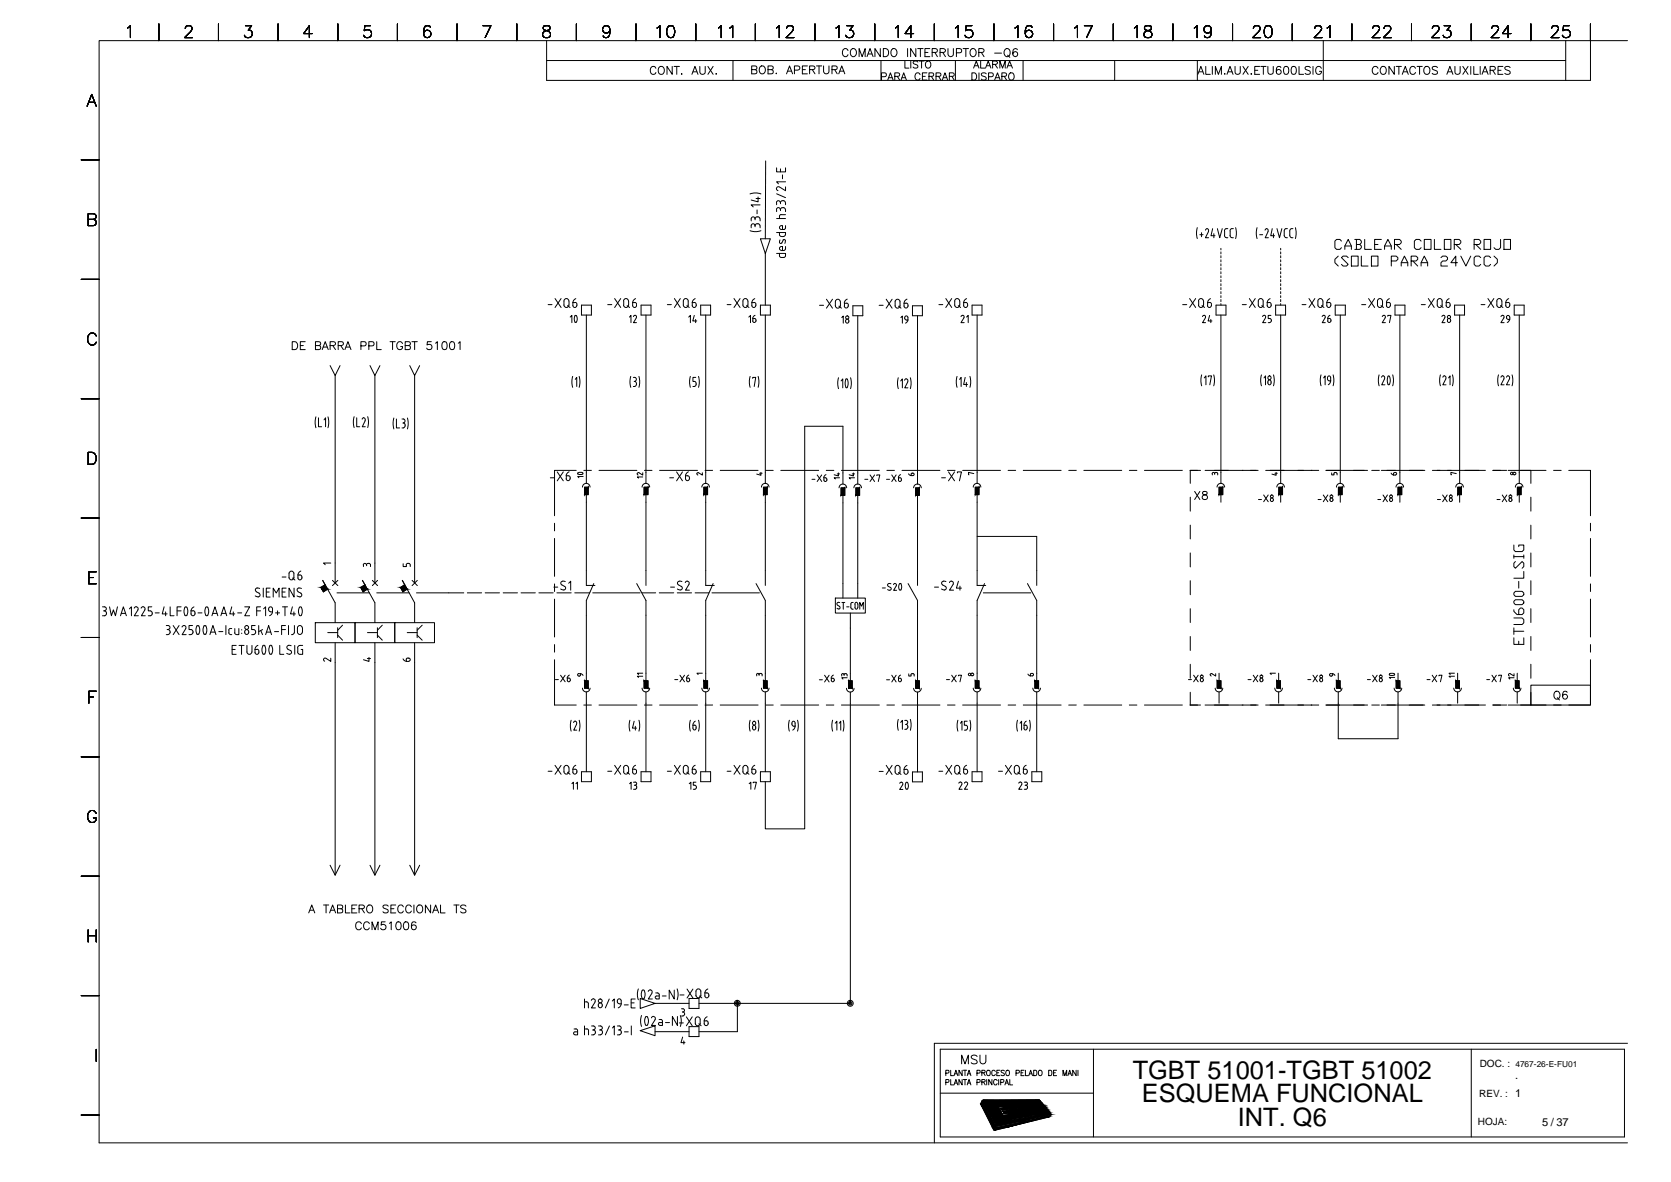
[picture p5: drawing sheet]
<svg xmlns="http://www.w3.org/2000/svg" width="420mm" height="297mm" viewBox="0 0 420 297" stroke-linecap="round" stroke-linejoin="round" font-family="sans-serif">
<defs><g id="words">
<g font-size="6.4">
<text x="284.8" y="271">TGBT 51001-TGBT 51002</text>
<text x="287.1" y="277">ESQUEMA FUNCIONAL</text>
<text x="311.3" y="283.1">INT. Q6</text>
</g>
<g font-size="2.8">
<text x="380.9" y="271.2">.</text>
<text x="387.8" y="282.9">5 / 37</text>
</g>
<g font-size="2.5">
<text x="372.1" y="268.2">DOC. :</text>
<text x="371.9" y="275.7">REV. : 1</text>
<text x="371.6" y="282.8">HOJA:</text>
</g>
<text font-size="2.1" x="381" y="268.2">4767-26-E-FU01</text>
</g></defs>
<g fill="none" stroke="#000" stroke-width=".25">
<path d="M32.1 7l.7-.6v3.1M39.9 6v4.2M46.6 7.2l.2-.6 .9-.2a.74 .74 0 0 1 .5 1.2l-1.8 1.9h2M54.9 6v4.2M61.7 6.4h1.6l-.9 1.2a.97 .97 0 0 1 1.1 1.1 .97 .97 0 0 1-1.4 .8l-.4-.2-.2-.4M69.9 6v4.2M78.5 8.4h-2.1l1.4-2v3.1M84.9 6v4.2M93.2 6.4h-1.5l-.1 1.3a1.05 1.05 0 0 1 1.6 0 1.05 1.05 0 0 1-.3 1.6 1.05 1.05 0 0 1-1.5-.4M99.9 6v4.2M108.2 6.9a.94 .94 0 0 0-1.3-.3 2.39 2.39 0 0 0 0 2.7 .94 .94 0 0 0 1.4-.4 .94 .94 0 0 0-.6-1.3 .94 .94 0 0 0-1.2 .8M114.9 6v4.2"/>
<path d="M121.4 6.4h2l-1.4 3.1M129.9 6v4.2M136.7 6.6a.63 .63 0 0 0 .3 1 1.1 1.1 0 0 1 1.2 .4 1.1 1.1 0 0 1 0 1.3 1.24 1.24 0 0 1-1.8-.4 1.24 1.24 0 0 1 1.5-1.3 .63 .63 0 0 0 .3-1l-.5-.2zM137.4 15.2h256.3M144.9 6v4.2M153.4 7.5a.94 .94 0 0 1-1.4 .7 .94 .94 0 0 1-.3-1.5 .94 .94 0 0 1 1.5 .2 2.84 2.84 0 0 1-.3 2.4 .88 .88 0 0 1-1.2-.3M159.9 6v4.2M164.9 17.2a.72 .72 0 0 0-.8-.5 .72 .72 0 0 0-.6 .8 .83 .83 0 0 0 .3 1 .83 .83 0 0 0 1-.1l.1-.2M165.2 7l.7-.6v3.1M165.7 17a.92 .92 0 0 1 1.3 .1 .92 .92 0 0 1-.2 1.3 .83 .83 0 0 1-1.1 .1 .83 .83 0 0 1-.2-1zM168.1 6.6a.96 .96 0 0 1 1.4 .4 2.39 2.39 0 0 1-.3 2.3 1 1 0 0 1-1.4-.4 2.26 2.26 0 0 1 .3-2.3zM169 16.7v2l-1.3-2v2"/>
<path d="M169.5 16.7h1.3M170.2 16.7v2M171.3 18.6h.2zM174 18.7l.7-2 .8 2M174.3 18h.9M174.9 6v4.2M176 16.7v1.4a.69 .69 0 0 0 .6 .6 .69 .69 0 0 0 .7-.6v-1.4M178 16.7l1.3 2M179.3 16.7l-1.3 2M180 18.6h.2zM180.7 7l.6-.6v3.1M183.5 7l.7-.6v3.1"/>
<path d="M184.3 15.2v5M189 17.5l1.1-.1 .2-.3-.1-.4-1.2-.1v2l1.2-.2 .1-.5-.4-.4M189.9 6v4.2M191.1 16.9a.9 .9 0 0 1 1.2 .1 .9 .9 0 0 1-.1 1.3 .72 .72 0 0 1-.8 .2 .72 .72 0 0 1-.5-.7zM193.1 17.5l1.2-.1 .1-.3-.1-.4-1.2-.1v2l1.2-.2 .1-.5-.4-.4M195.2 18.4v.2zM195.2 7l.7-.6v3.1M197.8 7.2l.3-.6a.94 .94 0 0 1 1.4 .4l-.4 1-1.5 1.5h2M197.8 18.6l.7-2 .8 2M198.1 17.9h.9M199.8 17.6h.8l.5-.4a.54 .54 0 0 0-.5-.6h-.8v2M201.7 17.5h.8"/>
<path d="M203 16.6h-1.3v2h1.3M203.6 17.5l1.1-.1 .2-.5-.5-.3h-.8v2M204.2 17.5l.7 1.1M204.9 6v4.2M205.3 16.6h1.3M205.9 16.6v2M207.1 16.6v1.4a.69 .69 0 0 0 .7 .6 .69 .69 0 0 0 .6-.6v-1.4M209.2 17.5l1.1-.1 .2-.3-.1-.4-1.2-.1v2M209.9 17.5l.6 1.1M210.2 7l.7-.6v3.1M210.9 18.6l.8-2 .7 2M211.2 17.9h1"/>
<path d="M212.9 6.4h1.6l-.9 1.2a.97 .97 0 0 1 1.1 1.1 .97 .97 0 0 1-1.4 .8l-.4-.2-.3-.4M213.2 12.7a.71 .71 0 0 0-.8-.5 .71 .71 0 0 0-.6 .8v.5a.71 .71 0 0 0 .6 .7 .71 .71 0 0 0 .8-.5M214 12.5a.75 .75 0 0 1 .8-.3 .75 .75 0 0 1 .5 .8v.5a.76 .76 0 0 1-.7 .8 .76 .76 0 0 1-.8-.8zM216 14.2v-2l.8 2 .7-2v2M218 14.2l.8-2 .7 2M218.3 13.6h.9M219.9 6v4.2M221.3 12.2v2l-1.3-2v2M221.5 15.2v5M221.6 19.3h.8l.5-.4a.48 .48 0 0 0-.5-.6h-.8v1.8M222.1 12.2a1.07 1.07 0 0 1 1.3 .7 1.07 1.07 0 0 1-.7 1.3h-.6zM223.5 19.5h.8"/>
<path d="M224.2 12.5a.75 .75 0 0 1 .8-.3 .75 .75 0 0 1 .5 .8v.5a.76 .76 0 0 1-.7 .8 .76 .76 0 0 1-.8-.8zM225 19.2l1-.1 .2-.2-.1-.4-1.1-.2v1.8M225.2 7l.7-.6v3.1M225.6 19.2l.6 .9M226.8 19.5h.9M227.5 15.3v1.8h1M228.2 12.2v2M229 15.3v1.8M229.7 8.4h-2.1l1.4-2v3.1M230.3 12.2v2l-1.3-2v2M230.7 12.2h1.4M230.8 15.6l-.4-.3-.8 .3 .2 .4 .8 .4 .2 .2v.3l-.4 .2-.8-.2"/>
<path d="M231.1 15.3h1.3M231.3 18.8a.65 .65 0 0 0-.7-.5 .65 .65 0 0 0-.5 .7v.4a.65 .65 0 0 0 .5 .7 .65 .65 0 0 0 .7-.4M231.4 12.2v2M231.7 15.3v1.8M231.9 19.2h.7M232.6 13.2h.7M233 15.4a.83 .83 0 0 1 1.1 .8 .83 .83 0 0 1-1.1 .8l-.3-.6v-.4zM233.1 18.3h-1.2v1.8h1.2M233.6 19.2l1-.1 .2-.2-.1-.4-1.1-.2v1.8M233.8 12.2h-1.2v2h1.2M234.2 19.2l.6 .9M234.4 13.2l1.1-.1 .2-.3-.1-.4-.4-.2h-.8v2"/>
<path d="M234.9 6v4.2M235.1 13.2l.6 1M235.4 19.2l1-.1 .2-.2-.1-.4-1.1-.2v1.8M236 19.2l.6 .9M236.4 13.2l1.1-.1 .2-.5-.5-.4h-.8v2M237.1 13.2l.6 1M237.2 19.5h.8M238.4 12.2l.1 1.7a.67 .67 0 0 0 .7 .3 .67 .67 0 0 0 .5-.6v-1.4M238.7 19.2l1.1-.1 .1-.2-.1-.4-1.1-.2v1.8M239.3 19.2l.6 .9M240.2 7l.7-.6v3.1M240.2 15.2v5"/>
<path d="M240.5 13.3l1.1-.1 .2-.3-.1-.5-.4-.2h-.8v2M242.2 12.2h1.3M242.9 12.2v2M244.1 12.5a.75 .75 0 0 1 .8-.3 .75 .75 0 0 1 .5 .8v.5a.76 .76 0 0 1-.7 .8 .76 .76 0 0 1-.8-.8zM244.4 6.4h-1.5l-.1 1.3a1.06 1.06 0 0 1 1.6 0 1.06 1.06 0 0 1-.2 1.6 1.06 1.06 0 0 1-1.6-.4M244.4 18.3h.6a.98 .98 0 0 1 .6 .9 .98 .98 0 0 1-.6 .9h-.6zM244.8 17.1l.7-1.8 .7 1.8M245.1 16.5h.8M246.1 13.2l1.2-.1 .1-.3-.1-.4-.3-.2h-.9v2M246.2 18.3v1.8M246.6 15.3v1.8h1M246.7 13.2l.7 1"/>
<path d="M247.8 17.1l.7-1.8 .7 1.8M248 18.6l-.4-.3-.9 .3 .2 .4 .9 .4 .2 .2v.3l-.4 .2-.9-.2M248.1 16.5h.8M248.6 19.3h.7l.5-.4a.48 .48 0 0 0-.5-.6h-.7v1.8M249.6 16.2l1-.1 .2-.4-.5-.4h-.7v1.8M249.9 6v4.2M250.1 13.3h1.7M250.2 16.2l.6 .9M250.3 19.5h.9M251.4 17.1v-1.8l.7 1.8 .7-1.8v1.8M251.9 19.2l1-.1 .2-.2-.1-.4-1.1-.2v1.8M252.5 19.2l.6 .9"/>
<path d="M252.8 12.3a.76 .76 0 0 1 1.2 .7v.5a.76 .76 0 0 1-.8 .8 .76 .76 0 0 1-.7-.8v-.5zM253.2 17.1l.7-1.8 .7 1.8M253.4 13.9l.5 .5M253.4 16.5h.9M253.9 18.4a.86 .86 0 0 1 1.1 .8 .86 .86 0 0 1-1.1 .8l-.3-.6v-.4zM255.2 7l.7-.6v3.1M255.8 12.5l-.1-.2a.64 .64 0 0 0-1 .3 1.2 1.2 0 0 0 .6 1.6 .63 .63 0 0 0 .6-.5 .63 .63 0 0 0-.6-.7 .63 .63 0 0 0-.6 .6M257.2 15.2v5M259.5 6.9a.88 .88 0 0 0-1.3-.3 2.39 2.39 0 0 0 0 2.7 .94 .94 0 0 0 1.4-.4 .94 .94 0 0 0-.6-1.3 .94 .94 0 0 0-1.2 .8M264.9 6v4.2M270.2 7l.7-.6v3.1M272.7 6.4h1.9l-1.4 3.1"/>
<path d="M279.9 6v4.2M280.3 15.2v5M285.2 7l.7-.6v3.1M287.9 6.6a.59 .59 0 0 0-.1 .6 .59 .59 0 0 0 .4 .4 1.1 1.1 0 0 1 1.2 .4 1.1 1.1 0 0 1 0 1.3 1.24 1.24 0 0 1-1.8-.4 1.17 1.17 0 0 1 1.5-1.3 .63 .63 0 0 0 .3-1l-.5-.2zM294.9 6v4.2M300.3 7l.7-.6v3.1M301.1 15.2v5M301.2 18.7l.7-2 .8 2M301.5 18h.9M303.2 16.7v2h1.1M304.6 7.5a.94 .94 0 0 1-1.3 .7 .94 .94 0 0 1-.4-1.5 .94 .94 0 0 1 1.5 .2 2.84 2.84 0 0 1-.2 2.4 .94 .94 0 0 1-1.4-.3M304.8 16.7v2"/>
<path d="M305.6 18.7v-2l.8 2 .7-2v2M307.9 18.6h.1zM308.5 18.7l.8-2 .7 2M308.8 18h1M309.9 6v4.2M310.5 16.7v1.4a.66 .66 0 0 0 .7 .6 .66 .66 0 0 0 .7-.6v-1.4M312.5 16.7l1.3 2M313.8 16.7l-1.3 2M314.5 18.6h.2zM315.2 7.2l.2-.6 .9-.2a.74 .74 0 0 1 .4 1.2l-1.7 1.9h2M315.5 17.7h.8M316.7 16.7h-1.2v2h1.2"/>
<path d="M317 16.7h1.3M317.7 16.7v2M318.3 6.6a1 1 0 0 1 1.4 .4 2.57 2.57 0 0 1-.3 2.3 1 1 0 0 1-1.4-.4 2.57 2.57 0 0 1 .3-2.3zM318.8 16.7v1.4a.69 .69 0 0 0 .7 .6 .69 .69 0 0 0 .7-.6v-1.4M322.1 17a.59 .59 0 0 0-.9-.2 1.19 1.19 0 0 0 .3 1.9 .62 .62 0 0 0 .6-.6 .62 .62 0 0 0-.5-.6 .62 .62 0 0 0-.7 .5M323 16.8a.68 .68 0 0 1 1 .3 1 1 0 0 1-.7 1.6 1.08 1.08 0 0 1-.5-1.6zM324.9 16.8a.68 .68 0 0 1 1 .3 1 1 0 0 1-.7 1.6 1.08 1.08 0 0 1-.5-1.6zM324.9 6v4.2M326.6 16.7v2h1.2M329.5 17a.73 .73 0 0 0-.7-.3 .73 .73 0 0 0-.6 .5l.1 .3 1 .3 .2 .3v.3l-.5 .3-.8-.3M330.1 16.7v2M330.6 7.2l.1-.5a.95 .95 0 0 1 1.4 0l.2 .3-.2 .6-1.7 1.9h2"/>
<path d="M332.3 17.2a.74 .74 0 0 0-.9-.5 .74 .74 0 0 0-.6 .8 .83 .83 0 0 0 .3 1 .83 .83 0 0 0 1-.1l.2-.5h-.5M332.7 10.2v10M333.7 7l.7-.6v3.1M339.9 6v4.2M345.1 7.2l.3-.6 .3-.2 .9 .2a.67 .67 0 0 1 .1 1l-1.7 1.9h2M346.5 17.2a.74 .74 0 0 0-.9-.5 .74 .74 0 0 0-.6 .8 .84 .84 0 0 0 .3 1 .84 .84 0 0 0 1.1-.1l.1-.2M347.4 16.8a1 1 0 0 1 1.2 .6 1 1 0 0 1-.6 1.3 1.05 1.05 0 0 1-1-.8 1.05 1.05 0 0 1 .4-1.1zM348 7.2l.3-.6 .9-.2a.74 .74 0 0 1 .4 1.2l-1.8 1.9h2.1M350.6 16.7v2l-1.4-2v2M351.1 16.7h1.3M351.7 16.7v2M352.6 18.7l.7-2 .8 2"/>
<path d="M352.9 18h.9M354.9 6v4.2M355.9 17.2a.74 .74 0 0 0-.8-.5 .74 .74 0 0 0-.6 .8 .83 .83 0 0 0 .2 1 .83 .83 0 0 0 1.1-.1l.1-.2M356.3 16.7h1.3M356.9 16.7v2M358.4 16.8a1 1 0 0 1 1.2 .6 1 1 0 0 1-.6 1.3 1.04 1.04 0 0 1-1-.7 1.04 1.04 0 0 1 .4-1.2zM360.2 7.2l.2-.6 .9-.2a.74 .74 0 0 1 .4 1.2l-1.7 1.9h2M361.4 17a.73 .73 0 0 0-.7-.3 .73 .73 0 0 0-.6 .5l.2 .3 1 .3 .1 .3v.3l-.4 .3-.9-.3M363.1 6.4h1.6l-.9 1.2a.96 .96 0 0 1 1.1 1.1 .96 .96 0 0 1-1.3 .8l-.5-.2-.2-.4M363.8 18.7l.8-2 .7 2M364.1 18h1M365.8 16.7v1.4a.66 .66 0 0 0 .7 .6 .66 .66 0 0 0 .6-.6v-1.4"/>
<path d="M367.8 16.7l1.3 2M369.1 16.7l-1.3 2M369.8 16.7v2M369.9 6v4.2M370.6 16.7v2h1.1M372.2 16.7v2M372.6 18.7l.8-2 .8 2M372.9 18h1M374.7 17.7l1.1-.2 .2-.2-.2-.5-1.1-.1v2M375.1 7.2l.3-.6 .3-.2 .8 .2a.67 .67 0 0 1 .1 1l-1.7 1.9h2M375.3 17.7l.7 1M376.7 17.7h.7"/>
<path d="M377.9 16.7h-1.2v2h1.2M379.7 17a.77 .77 0 0 0-1.3 .2l1.3 .9v.3l-.4 .3-.9-.3M379.9 8.4h-2.1l1.4-2v3.1M384.9 6v4.2M390.1 7.2l.3-.6 .3-.2 .9 .2a.67 .67 0 0 1 .1 1l-1.7 1.9h2M393.7 10.2v10M394.6 6.4h-1.5l-.1 1.3a1.07 1.07 0 0 1 1.6 0 1.07 1.07 0 0 1-.2 1.6 1.07 1.07 0 0 1-1.6-.4M399.9 6v14.2h-262.5v-10M409.2 10.2h-384.3v277h384.3M21.9 26.7l1.2-3 1.1 3M22.3 25.7h1.5M223.2 20.1l.7-1.8 .7 1.8"/>
<path d="M226.6 20.1l.6-1.8 .7 1.8M236.9 20.1l.7-1.8 .7 1.8M250.1 20.1l.7-1.8 .7 1.8M20.4 40.2h4.5M22.2 55.1h1.3a.79 .79 0 0 0 .7-.8l-.3-.4-.4-.2h-1.3v3h1.3a.79 .79 0 0 0 .7-.6 .79 .79 0 0 0-.3-.8l-.4-.2M188.6 58l1.4 .2 1.3-.2M188.6 48.7l1.4-.2 1.3 .2M188.9 56.7v.5M188.9 56.7a.49 .49 0 0 1 .5-.5 .49 .49 0 0 1 .5 .5 .63 .63 0 0 1 .6-.5 .63 .63 0 0 1 .6 .5M189.9 55v.3M189.9 56.7v.3M189.9 55a.49 .49 0 0 0-.5-.5 .49 .49 0 0 0-.5 .5v.5"/>
<path d="M189.9 55a.63 .63 0 0 1 .6-.5 .63 .63 0 0 1 .6 .5v.5M190.1 49.9h1M190.4 52.8v.9M190.6 49.5v1.2l-1.7-.4M191.1 51.5h-2.2l.5 .5M191.1 56.7v.5M192.5 40.4l-.1 19.6M195.3 58.4h2.2v.6M195.3 42.2v1h2.2v-1M195.3 54.9h2.2M195.3 48.7l2.2 1M196 47a.5 .5 0 0 0-.8 .2 .5 .5 0 0 0 .4 .7"/>
<path d="M196 58.4v.8l.4 .2M196.2 52.7a.49 .49 0 0 0-.5-.5 .49 .49 0 0 0-.5 .5l.1 .5M196.2 50.9a.49 .49 0 0 0-.5-.5 .49 .49 0 0 0-.5 .5l.1 .5M196.2 42.4v.8M196.5 59.5h.5M196.7 52.2a.57 .57 0 0 0-.5 .7M196.8 52.2h.2M196.8 44v.9M197 52.2l.4 .2 .1 .3M197.5 57.3l-.2 .3-.8 .1a.52 .52 0 0 1-.5-.7 .52 .52 0 0 1 .8-.3v1M197.5 59l-.5 .4M197.5 50.9a.63 .63 0 0 0-.8-.5 .63 .63 0 0 0-.5 .8"/>
<path d="M197.5 53.9l-1.3 .1-.2 .3v.6M197.5 47v.9l-1.5-.9M197.5 45.7h-2.2l.4 .5M197.5 50.9v.5M197.5 52.7v.5M197.5 56.7v.6M301 57.2l-.2 1.4 .2 1.4M301.7 59h.8M302.1 58.5v1M303.1 57.8a.43 .43 0 0 1 .6-.3 .43 .43 0 0 1 .1 .7l-.7 1.5h.8M304.9 57.5l-.4 1.7h1M305.2 58.7v1"/>
<path d="M306.1 57.5l.6 2.2 .6-2.2M307.9 58.1v1.3l.2 .2 .6 .1M308.7 57.5h-.6l-.2 .5M309.3 59.1l.2 .5 .6 .1M309.3 58.1v1.1M310.1 57.5h-.6l-.2 .5M310.7 57.2l.2 1.4-.2 1.4M316.1 57.2l-.2 1.4 .2 1.4M316.7 59h.8M318.5 57.5l.2 .1 .2 .4-.8 1.7h.8M318.5 57.5l-.4 .3M319.9 57.5l-.4 1.7h1"/>
<path d="M320.2 58.7v1M321.1 57.5l.6 2.2 .6-2.2M322.9 58.1l.1 1.3 .7 .3M323.7 57.5h-.6l-.2 .5M324.3 58.1l.1 1.3 .7 .3M325.1 57.5h-.6l-.2 .5M325.7 57.2l.2 1.4-.2 1.4M20.4 70.2h4.5M137.8 76.6h1M139.6 75l1.5 2.3M141.1 75l-1.5 2.3M141.8 75.7v1a.61 .61 0 0 0 .6 .6 .61 .61 0 0 0 .6-.6"/>
<path d="M142.7 76.8l.6 .5M143 75.6a.61 .61 0 0 0-.6-.6 .61 .61 0 0 0-.6 .6M143.1 75.7v1M143.4 79.7l.4-.4v1.8M144 76v.8a.49 .49 0 0 0 .5 .5 .49 .49 0 0 0 .5-.5M144 76h.6M144.6 76l.3 .1 .2 .4M144.8 75.1l-.5 .3-.3 .6M145.1 76.6v.2M146.2 76.7h2.5v2.5h-2.5zM147.4 79.2v42.3M152.8 76.6h1"/>
<path d="M154.5 75l1.6 2.3M156.1 75l-1.6 2.3M156.8 75.7v1M157.7 76.8l.6 .5M158 75.6a.61 .61 0 0 0-.6-.6 .61 .61 0 0 0-.6 .6M158.1 75.7l-.1 1a.61 .61 0 0 1-.6 .6 .61 .61 0 0 1-.6-.6M158.3 79.7l.4-.4v1.8M159.1 76v.8a.51 .51 0 0 0 .6 .5 .51 .51 0 0 0 .3-.7M159.1 76h.5M159.5 76l.4 .1 .1 .4M159.6 79.2l.3 .1 .1 .4-.7 1.4h.7M159.6 79.3l-.3 .3"/>
<path d="M159.8 75.1l-.5 .3-.2 .6M161.2 76.7h2.5v2.5h-2.5zM162.4 79.2v42.3M167.8 76.6h1M169.6 75l1.5 2.3M171.1 75l-1.5 2.3M171.8 75.7v1a.61 .61 0 0 0 .6 .6 .61 .61 0 0 0 .6-.6v-1M172.7 76.8l.6 .5M173 75.6a.61 .61 0 0 0-.6-.6 .61 .61 0 0 0-.6 .6M173.2 79.7l.4-.4v1.8M174.1 76v.8a.49 .49 0 0 0 .4 .5 .49 .49 0 0 0 .5-.5M174.1 76h.5"/>
<path d="M174.5 76l.4 .1 .1 .4M174.6 79.3l-.4 1.4h1M174.8 75.1l-.5 .3-.2 .6M175.1 76.6v.2M176.2 76.7h2.5v2.5h-2.5zM177.4 79.2v42.3M182.8 76.6h1M184.6 75l1.5 2.3M186.1 75l-1.5 2.3M186.8 75.7v1a.61 .61 0 0 0 .6 .6 .61 .61 0 0 0 .6-.6M187.7 76.8l.6 .5M188 75.6a.61 .61 0 0 0-.6-.6 .61 .61 0 0 0-.6 .6"/>
<path d="M188.1 75.7v1M188.3 79.7l.4-.4v1.8M189 76v.8a.49 .49 0 0 0 .5 .5 .49 .49 0 0 0 .5-.5M189 76h.6M189.6 76l.3 .1 .2 .4M189.8 75.1l-.5 .3-.3 .6M189.9 79.2l-.5 .3-.1 .5M190.1 76.6v.2M191.2 60h2.5l-1.3 3.7zM191.2 76.7h2.5v2.5h-2.5zM192.4 63.7v13M192.4 79.2v42.3"/>
<path d="M195.3 63.7h2.2v.6M196 64.3l.2 .3a1.12 1.12 0 0 0 1.3-.1v-.2M196 63.7v.6M196.1 60.3a.46 .46 0 0 0-.2 .6 .46 .46 0 0 0 .6 .2l.4-.7M196.5 62.9a.52 .52 0 0 1-.5-.6 .52 .52 0 0 1 .8-.4v1.1M196.5 63h.6M196.9 60.3l.2-.1 .3 .1-.1 .9M197.5 62.6l-.4 .3M197.5 61.9v.7M206.1 76.7h1M207.8 75.2l1.5 2.2M209.3 75.2l-1.5 2.2"/>
<path d="M210 76.8a.61 .61 0 0 0 .7 .6 .61 .61 0 0 0 .6-.6M210.9 76.9l.7 .5M211.3 75.8a.61 .61 0 0 0-.6-.6 .61 .61 0 0 0-.7 .6v1M211.3 75.8v1M211.7 79.8l.3-.4v1.8M213 75.2l-.5 .4-.2 .6M213.3 76.7l-.3-.5h-.7v.7M213.3 76.7v.2a.49 .49 0 0 1-.5 .5 .49 .49 0 0 1-.5-.5M214.4 76.8h2.5v2.5h-2.5zM215.7 79.3v42.4M221.1 76.7h1M222.8 75.2l1.5 2.2"/>
<path d="M224.3 75.2l-1.5 2.2M225.1 76.8v-1a.61 .61 0 0 1 .6-.6 .61 .61 0 0 1 .6 .6v1M225.1 76.8a.61 .61 0 0 0 .6 .6 .61 .61 0 0 0 .6-.6M225.9 76.9l.7 .5M226.5 79.8l.4-.4v1.8M227.3 76.2v.7a.52 .52 0 0 0 .6 .5 .52 .52 0 0 0 .4-.7M227.3 76.2h.7l.3 .5M227.5 79.8v.4l.4 .2M228.1 75.2l-.6 .4-.2 .6M228.3 79.8a1.15 1.15 0 0 1-.6 1.4M228.3 79.8a.4 .4 0 0 0-.4-.4 .4 .4 0 0 0-.4 .4M229.4 76.8h2.5v2.5h-2.5z"/>
<path d="M230.7 79.3v42.4M236.1 76.6h1M237.8 75l1.5 2.3M239.3 75l-1.5 2.3M240.1 75.7v1a.61 .61 0 0 0 .6 .6 .61 .61 0 0 0 .6-.6M240.9 76.8l.6 .5M241.3 75.6a.61 .61 0 0 0-.6-.6 .61 .61 0 0 0-.6 .6M241.3 75.7v1M242 79.2l.3 .1 .1 .4-.8 1.4h.8M242 79.3l-.4 .3M242.3 76v.8a.49 .49 0 0 0 .5 .5 .49 .49 0 0 0 .5-.5M242.3 76h.5"/>
<path d="M242.8 76l.3 .1 .2 .4M243 79.7l.4-.4v1.8M243 75.1l-.5 .3-.2 .6M243.3 76.6v.2M244.4 76.7h2.5v2.5h-2.5zM245.7 79.2v42.3M297.4 76.6h1M299.1 75l1.5 2.3M300.6 75l-1.5 2.3M301.4 75.7v1M302.2 76.8l.7 .5M302.6 75.6a.61 .61 0 0 0-.6-.6 .61 .61 0 0 0-.6 .6"/>
<path d="M302.6 75.7v1a.61 .61 0 0 1-.6 .6 .61 .61 0 0 1-.6-.6M302.7 79.2l.4 .2v.4M302.7 79.3l-.4 .3M303.1 79.9l-.7 1.2h.7M303.6 76v.8a.49 .49 0 0 0 .5 .5 .49 .49 0 0 0 .5-.5M303.6 76h.5M304.1 76l.4 .1 .1 .4M304.2 79.3l-.4 1.4h.9M304.4 75.1l-.5 .3-.3 .6M304.6 76.6v.2M305.8 76.7h2.5v2.5h-2.5zM307 62.4v.4"/>
<path d="M307 63.3v.5M307 64.3v.5M307 65.3v.5M307 66.3v.5M307 67.3v.5M307 68.3v.5M307 69.3v.5M307 70.3v.5M307 71.3v.5M307 72.3v.5M307 73.3v.5M307 74.3v.5"/>
<path d="M307 75.3v.5M307 76.3v.4M307 79.2v42.3M312.4 76.6h1M314.1 75l1.5 2.3M315.6 75l-1.5 2.3M316.4 75.7v1a.61 .61 0 0 0 .6 .6 .61 .61 0 0 0 .6-.6v-1M317.3 76.8l.6 .5M317.6 75.6a.61 .61 0 0 0-.6-.6 .61 .61 0 0 0-.6 .6M317.8 79.2l.3 .1 .1 .4-.7 1.4h.8M317.8 79.3l-.3 .3M318.6 76v.8a.49 .49 0 0 0 .5 .5 .49 .49 0 0 0 .5-.5"/>
<path d="M318.6 76h.5M319.1 76l.4 .1 .1 .4M319.4 75.1l-.5 .3-.3 .6M319.6 79.3h-.7v.8h.4M319.6 76.6v.2M320.7 76.7h2.5v2.5h-2.5zM322 62.4v.4M322 63.3v.5M322 64.3v.5M322 65.3v.5M322 66.3v.5M322 67.3v.5"/>
<path d="M322 68.3v.5M322 69.3v.5M322 70.3v.5M322 71.3v.5M322 72.3v.5M322 73.3v.5M322 74.3v.5M322 75.3v.5M322 76.3v.4M322 79.2v42.3M327.4 76.6h1M329.1 75l1.5 2.3"/>
<path d="M330.6 75l-1.5 2.3M331.4 75.7v1a.61 .61 0 0 0 .6 .6 .61 .61 0 0 0 .6-.6M332.3 76.8l.6 .5M332.6 75.6a.61 .61 0 0 0-.6-.6 .61 .61 0 0 0-.6 .6M332.6 75.7v1M332.8 79.2l.4 .2v.4M332.8 79.3l-.4 .3M333.2 79.9l-.7 1.2h.7M333.6 76v.8a.53 .53 0 0 0 .7 .5 .53 .53 0 0 0 .3-.7M333.6 76h.5M334.1 76l.4 .1 .1 .4M334.4 75.1l-.6 .3-.2 .6"/>
<path d="M334.4 79.2l-.4 .3-.2 .5M335.7 76.7h2.6v2.5h-2.6zM336.5 64.4l-.9 .8v.8l.9 .9M337 79.2v42.3M337.3 60.6l-.4-.4h-.8l-.5 .4v1.6l.5 .5h.8l.4-.5M338.1 62.7v-.9l.9-1.6 .8 1.6v.9M338.1 61.8h1.7M339 64.7l-.4-.3h-.9l-.4 .3 1.7 1.7-.4 .5h-.9l-.4-.5M339.8 64.4h1.7v2.5h-1.7zM340.6 60.2h1.3l.4 .4v.4l-.4 .4M341.1 61.4h.8l.4 .4v.4l-.4 .5h-1.3M341.1 60.2v2.5"/>
<path d="M342.3 64.4v2.5h1.7M342.4 76.6h1M343.1 60.2v2.5h1.7M344.1 75l1.5 2.3M344.8 64.4h1.7v2.5h-1.7zM345.6 75l-1.5 2.3M345.6 61.4h.9M346.4 75.7v1a.61 .61 0 0 0 .6 .6 .61 .61 0 0 0 .6-.6M347.2 76.8l.7 .5M347.3 60.2h-1.7v2.5h1.7M347.6 75.6a.61 .61 0 0 0-.6-.6 .61 .61 0 0 0-.6 .6M347.6 75.7v1"/>
<path d="M347.9 79.2l.3 .1 .1 .4-.8 1.4h.8M347.9 79.3l-.3 .3M348.1 62.7v-.9l.9-1.6 .8 1.6v.9M348.1 61.8h1.7M348.6 76v.8a.49 .49 0 0 0 .5 .5 .49 .49 0 0 0 .5-.5M348.6 76h.5M348.9 79.5v-.2h.8l-.3 1.8M349.1 76l.4 .1 .1 .4M349.3 75.1l-.5 .3-.2 .6M349.6 76.6v.2M349.8 65.6h1.3l.4-.4v-.5l-.4-.3h-1.3v2.5M350.6 61.4h1.3l.4-.4v-.4l-.4-.4h-1.3v2.5"/>
<path d="M350.8 76.7h2.5v2.5h-2.5zM351.1 61.4l1.2 1.3M352 79.2v42.3M352.3 66.9v-.9l.8-1.6 .9 1.6v.9M352.3 66h1.7M354.8 65.6h1.3l.4-.4v-.5l-.4-.3h-1.3v2.5M355.2 65.6l1.3 1.3M357.3 60.6l-.4-.4h-.8l-.5 .4v1.6l.5 .5h.8l.4-.5M357.3 66.9v-.9l.8-1.6 .9 1.6v.9M357.3 66h1.7M357.4 76.6h1M358.1 60.2h1.7v2.5h-1.7z"/>
<path d="M359.1 75l1.5 2.3M360.6 75l-1.5 2.3M360.7 60.2v2.5h1.6M361.4 75.7v1a.61 .61 0 0 0 .6 .6 .61 .61 0 0 0 .6-.6v-1M362.2 76.8l.7 .5M362.3 64.7l.4-.3h.8l.5 .3v.5l-.5 .4h-.8l-.4 .4v.9h1.7M362.6 75.6a.61 .61 0 0 0-.6-.6 .61 .61 0 0 0-.6 .6M362.9 79.2l.3 .1 .1 .4-.7 1.4h.7M362.9 79.3l-.4 .3M363.2 60.2h1.6v2.5h-1.6zM363.6 76v.8a.49 .49 0 0 0 .5 .5 .49 .49 0 0 0 .5-.5M363.6 76h.5"/>
<path d="M364.1 76l.4 .1 .1 .4M364.4 75.1l-.5 .3-.3 .6M364.6 76.6v.2M365.7 61.4h1.2l.4-.4v-.4l-.4-.4h-1.2v2.5M365.7 76.7h2.5v2.5h-2.5zM366 61.4l1.3 1.3M366.5 66h-1.7l1.2-1.6v2.5M367 79.2v42.3M367.3 64.4l1.3 2.5 1.2-2.5M370.7 61.4h1.2l.4-.4v-.4l-.4-.4h-1.2v2.5M371.1 61.4l1.2 1.3M372.3 64.7l-.4-.3h-.8l-.4 .3v1.7l.4 .5h.8l.4-.5"/>
<path d="M372.4 76.6h1M373.2 60.2h1.6v2.5h-1.6zM374.1 75l1.5 2.3M374.8 64.7l-.4-.3h-.8l-.4 .3v1.7l.4 .5h.8l.4-.5M375.6 75l-1.5 2.3M375.7 64.4l.8 .8v.8l-.8 .9M376.4 75.7v1a.61 .61 0 0 0 .6 .6 .61 .61 0 0 0 .6-.6M377.3 76.8l.6 .5M377.3 60.2v2l-.4 .5h-.8l-.4-.5M377.6 75.6a.61 .61 0 0 0-.6-.6 .61 .61 0 0 0-.6 .6M377.6 75.7v1M377.8 79.2l.3 .2v.4"/>
<path d="M377.8 79.3l-.4 .3M378.1 79.9l-.7 1.2h.8M378.1 60.2h1.7v2.5h-1.7zM378.6 76v.8a.53 .53 0 0 0 .7 .5 .53 .53 0 0 0 .3-.7M378.6 76h.5M378.8 79.7v.3l.4 .2M379.1 76l.4 .1 .1 .4M379.4 75.1l-.6 .3-.2 .6M379.6 79.7a.4 .4 0 0 0-.4-.4 .4 .4 0 0 0-.4 .4M379.6 79.7v.5M380.7 76.7h2.5v2.5h-2.5zM382 79.2v42.3"/>
<path d="M24.2 84.4a1.11 1.11 0 0 0-1.3-.7 1.11 1.11 0 0 0-.9 1.2 1.3 1.3 0 0 0 .3 1.4 1.3 1.3 0 0 0 1.5 .2l.4-.5M73.5 85.9h.7a1.06 1.06 0 0 1 .7 1 1.06 1.06 0 0 1-.7 1h-.7zM75.5 86.8h.8M76.7 85.9h-1.2v2h1.2M79.3 86.8l1.2-.1 .1-.2-.1-.5-1.2-.1v2l1.2-.2v-.7l-.3-.2M81 87.9l.8-2 .7 2M81.3 87.2h.9M83 91.9l1.3 2.5 1.2-2.5M83 86.8l1.1-.1 .3-.2-.1-.4-.4-.2h-.9v2M83.7 86.8l.7 1.1M84.3 94.4v52.1M85 86.8l1.2-.1 .1-.2-.1-.5-1.2-.1v2"/>
<path d="M85.7 86.8l.6 1.1M86.7 87.9l.8-2 .8 2M87 87.2h1M90.7 86.9h.9a.53 .53 0 0 0 .5-.5 .53 .53 0 0 0-.5-.5h-.9v2M92.7 86.9h.9a.53 .53 0 0 0 .5-.5 .53 .53 0 0 0-.5-.5h-.9v2M93 91.9l1.3 2.5 1.2-2.5M94.3 94.4v52.1M94.7 85.9v2h1.2M98.1 85.9h1.3M98.7 85.9v2M101.2 86.3a.74 .74 0 0 0-.8-.4 .74 .74 0 0 0-.6 .7 .84 .84 0 0 0 .2 1.1 .84 .84 0 0 0 1.1-.1l.1-.5h-.5M101.9 86.8l1.1-.1 .2-.2-.2-.5-1.1-.1v2l1.2-.2v-.7l-.4-.2"/>
<path d="M103 91.9l1.3 2.5 1.2-2.5M103.6 85.9h1.3M104.3 85.9v2M104.3 94.4v52.1M108.4 85.9h-.9l-.1 .8a.7 .7 0 0 1 1 0 .7 .7 0 0 1-.1 1 .7 .7 0 0 1-1-.2M109.5 86.2l.5-.3v2M111.4 86a.64 .64 0 0 1 .9 .2l.1 .5a.85 .85 0 0 1-.7 1.2 1.28 1.28 0 0 1-.3-1.9zM113.3 86a.64 .64 0 0 1 .9 .2l.1 .5a.85 .85 0 0 1-.7 1.2 1.28 1.28 0 0 1-.3-1.9zM115.2 86.2l.5-.3v2M144 94.6l-.2 1.4 .2 1.3M144.6 80.9h.3M144.6 80.9a1.07 1.07 0 0 1 .2-1.6l.1 .1a1.58 1.58 0 0 1 0 1.5"/>
<path d="M144.6 95.3l.4-.5v2.3M145.6 94.6l.2 1.4-.2 1.3M158.6 94.6l-.2 1.4 .2 1.3M159.2 94.8h.4a.5 .5 0 0 1 .4 .5 .5 .5 0 0 1-.4 .5M159.2 97.1h.4M159.5 95.9h.3l.2 .4M160 96.6l-.4 .5M160 96.4v.2M160.7 94.6l.2 1.4-.2 1.3M173.6 94.6l-.2 1.4 .2 1.3M174.2 97.1h.5M174.9 80.3v.8"/>
<path d="M174.9 94.8h-.7v1.1h.4a.66 .66 0 0 1 .4 .6 .66 .66 0 0 1-.4 .6M175.6 94.6l.2 1.4-.2 1.3M188.6 94.6l-.2 1.4 .2 1.3M189.3 95.1v-.3h.7l-.4 2.3M189.7 80a.47 .47 0 0 1 .3 .7 .47 .47 0 0 1-.7 .1v-.7h.4M190.6 94.6l.2 1.4-.2 1.3M210.8 94.9l-.2 1.4 .2 1.4M211.5 95.7l.4-.5v2.3M212.7 95.3l.2-.1a1.8 1.8 0 0 1 0 2.3l-.2-.2M212.7 95.3l-.2 .8 .2 1.2M213.9 94.9l.2 1.4-.2 1.4M225.9 94.9l-.2 1.4 .2 1.4"/>
<path d="M226.5 95.7l.4-.5v2.3M227.8 95.2l-.3 .4M227.9 95.2l.2 .1 .2 .5-.8 1.7h.8M227.9 80.4h.4M228.9 94.9l.2 1.4-.2 1.4M240.6 94.6l-.2 1.4 .2 1.3M241.3 95.3l.4-.5v2.3M242.7 94.8l-.4 1.8h1M243 96.1v1M243.9 94.6l.2 1.4-.2 1.3M302.1 94.2l-.2 1.4 .2 1.4M302.8 95l.4-.5v2.2"/>
<path d="M303.8 94.7v-.2h.8l-.4 2.2M304.4 80.3v.8M305.2 94.2l.2 1.4-.2 1.4M317.2 94.2l-.2 1.4 .2 1.4M317.8 95l.4-.5v2.2M318.9 81.1h.4M319 95.5a.55 .55 0 0 1 .6 .6 .55 .55 0 0 1-.6 .5l-.2-.4zM319.2 80l.4 .4M319.6 80.6l-.4 .4M319.7 80.4v.3M320.2 94.2l.2 1.4-.2 1.4M332.2 94.2l-.2 1.4 .2 1.4"/>
<path d="M332.8 95l.4-.5v2.2M333.8 95.2l.4 .5M333.8 95v.2M334.2 95.7h.4M334.2 80l.3 .1 .1 .3M334.2 80.1h-.3l-.1 .5a.4 .4 0 0 0 .4 .4 .4 .4 0 0 0 .4-.4M334.6 95.6l-.2 .7-.4 .4M334.6 94.9l-.4-.4-.4 .4M334.6 95v.6M334.7 80.4v.3M335.2 94.2l.2 1.4-.2 1.4M346.8 94.2l-.2 1.4 .2 1.4"/>
<path d="M347.8 94.5l.2 .1 .2 .4-.8 1.7h.8M347.8 94.4l-.4 .4M349.1 94.5h.1a1.75 1.75 0 0 1 0 2.2 2.1 2.1 0 0 1-.1-2.2zM350.2 94.2l.2 1.4-.2 1.4M362.2 94.2l-.2 1.4 .2 1.4M363.2 94.5l.2 .1 .2 .4-.8 1.7h.8M363.2 94.4l-.4 .4M363.9 80.6a.4 .4 0 0 0 .4 .4 .4 .4 0 0 0 .4-.4M364 80.4v.3M364.2 95l.4-.5v2.2M364.7 80.4a.4 .4 0 0 0-.4-.4 .4 .4 0 0 0-.4 .4M364.8 80.4v.3"/>
<path d="M365.2 94.2l.2 1.4-.2 1.4M376.8 94.2l-.2 1.4 .2 1.4M377.8 94.5l.3 .2v.5M377.8 94.4l-.4 .4M378.1 95.2l-.7 1.5h.8M379.2 94.5l.2 .1 .2 .4-.8 1.7h.8M379.2 94.4l-.4 .4M379.2 80.3h.4M379.6 80.2l-.2 .5-.4 .3M380.2 94.2l.2 1.4-.2 1.4M20.4 100.2h4.5M22.2 113.7h1a1.6 1.6 0 0 1 1 1.5 1.6 1.6 0 0 1-1 1.5h-1z"/>
<path d="M79.4 104.7l-.2 1.4 .2 1.4M80.1 105v2.2h.8M81.5 105.5l.4-.5v2.2M82.5 104.7l.2 1.4-.2 1.4M89 104.7l-.2 1.4 .2 1.4M89.7 105v2.2h.8M91.1 105.3a.43 .43 0 0 1 .6-.2 .43 .43 0 0 1 .1 .6M91.8 105.8l-.7 1.4h.7M92.5 104.7l.2 1.4-.2 1.4M99 105l-.2 1.4 .2 1.4M99.7 105.3v2.2h.8M101.1 105.3h.3a.5 .5 0 0 1 .4 .5 .5 .5 0 0 1-.4 .5"/>
<path d="M101.1 107.5h.4M101.3 106.3h.2M101.4 106.3l.4 .5M101.8 107l-.4 .5M101.9 106.8v.2M102.4 105l.2 1.4-.2 1.4M140.1 118.6l1.5 2.2M141.6 118.6l-1.5 2.2M142.4 119.6v.7a.49 .49 0 0 0 .4 .5 .49 .49 0 0 0 .5-.5M142.4 119.6l.8 .1 .2 .6M143.1 118.6l-.5 .4-.2 .6M144.9 118.2h-5.5v11.4"/>
<path d="M145.3 118.8l.6-.1 .6 .1M146.5 118.8l.1 .1a.78 .78 0 0 1-1.3 0v-.1M146.6 119.7h-1.3l.3 .4M146.8 118.2h1.9M150.6 118.2h9.5M160.7 118.8l-.4 .1 .1 .5M161.6 119.9h-1.3l.3 .3M161.6 118.8v.6l-.9-.6M162 118.2h1.9M165.8 118.2h9.6M170.1 118.6l1.5 2.2M171.6 118.6l-1.5 2.2"/>
<path d="M172.4 119.6v.7a.53 .53 0 0 0 .6 .5 .53 .53 0 0 0 .4-.7M172.4 119.6h.6l.3 .5M173.1 118.6l-.5 .4-.2 .6M175.2 119.1l.3 .3M175.7 118.8h-.3l-.2 .3M176.6 118.8v.6l-.9-.6M177.3 118.2h1.9M181.1 118.2h9.5M191 118.9h.6M191.3 118.7v.7l-1-.3M192.5 118.2h1.9M196.3 118.2h9.6"/>
<path d="M205.5 119.4l1.1 1.6M206.6 119.4l-1.1 1.6M207.7 119.3l-.4 .3-.2 .4M207.8 118.2h1.9M210.5 119.1h.6M210.8 118.8v.8l-1.1-.3M211.6 118.2h9.5M214.3 119.1h.6M214.6 118.8v.8l-1.1-.3M218.8 119.4l1.1 1.6M219.9 119.4l-1.1 1.6M220.5 119.5v-.1h.7l-.4 1.6"/>
<path d="M223 118.2h1.9M224.2 119.4l1.1 1.6M225.3 119.4l-1.1 1.6M226.5 119.3l-.4 .3-.2 .4M226.8 118.2h9.5M228.5 119.1l.6 .4M229.1 119.2v.3M229.4 118.9h.2M229.4 118.9l-.3 .3M229.5 118.9l.3 .1v.4l-.7 .1M238.2 118.2h1.9M238.5 118.6l1.5 2.2"/>
<path d="M240 118.6l-1.5 2.2M240.7 118.8v-.2h1.1l-.6 2.2M242 118.2h9.6M244.8 119l-1.3-.3 .2 .6M253.5 118.2h1.9M257.3 118.2h9.5M268.7 118.2h1.9M272.5 118.2h9.6M284 118.2h1.9M287.8 118.2h9.5M299.2 118.2h1.9M301.9 118.2h-2.6v3.3"/>
<path d="M303 118.2h13.3M305.4 119l.1-.2h.5l.2 .6M305.4 119.2v-.3l-.3-.2-.3 .2v.5M318.2 118.2h13.4M320.6 118.9h.6M320.9 118.7v.7l-1.1-.3M333.4 118.2h10.5M334.8 118.8v.6h.6v-.5l.6-.1 .2 .6M344.9 118.2h1.9M347.3 118.2h11M349.8 118.9l.6 .5M350.4 119.1v.3h.5a.37 .37 0 0 0 .1-.7 .37 .37 0 0 0-.6 .2v.2"/>
<path d="M360.2 118.2h13.3M366.2 119l-1.4-.3v.6h.2M375.4 118.2h3.4M379.2 118.2h9.5M380.7 118.7l-.3 .3 .3 .3M380.7 118.7h.2M380.7 119.3h.2M380.8 118.7l.4 .3-.4 .3M382.3 118.2h2.6v3.3M390.6 118.2h1.9M394.4 118.2h5.5v11.4M20.4 130.2h4.5"/>
<path d="M138.4 120.1h1M139.4 131.5v1.9M139.4 135.3v9.5M147 122.4h.9v1.9h-.9zM147.4 124.3v22.8h2.2M148.4 122.4a.95 .95 0 0 0-1-.9 .95 .95 0 0 0-.9 .9M162 122.4h.9v1.9h-.9zM162.4 124.3v22.8M163.4 122.4a.95 .95 0 0 0-1-.9 .95 .95 0 0 0-1 .9M168.4 120.1h1M177 122.4h.9v1.9h-.9zM177.4 124.3v22.8h2.2"/>
<path d="M178.4 122.4a.95 .95 0 0 0-1-.9 .95 .95 0 0 0-.9 .9M192 122.4h.9v1.9h-.9zM192.4 124.3v22.8M193.4 122.4a.95 .95 0 0 0-1-.9 .95 .95 0 0 0-.9 .9M204.2 120.5h.7M207.2 120.6l.3 .4 .4-.4M207.5 120.1l.4 .3M207.5 120.1h-.3v.6M207.9 120.5v.2M211.1 120.1h-1.4l.3 .3M211.5 122.6h.9v1.9h-.9zM211.9 121.7v-14.6h-9.6v101.2h-9.9v-11.9"/>
<path d="M211.9 124.5v25.8M212.9 122.6a.95 .95 0 0 0-1-1 .95 .95 0 0 0-.9 1M214.9 120.1h-1.4l.3 .3M215.2 122.6h.9v1.9h-.9zM215.7 124.5v25.8M216.6 122.6a.95 .95 0 0 0-.9-1 .95 .95 0 0 0-1 1M217.5 120.5h.7M222.9 120.5h.8M225.9 120.6l.4 .4 .3-.4M225.9 120.7v-.6l.6 .1 .1 .5M230.2 122.6h1v1.9h-1zM230.7 124.5v22.6"/>
<path d="M231.6 122.6a.95 .95 0 0 0-.9-1 .95 .95 0 0 0-1 1M236.8 120.1h.9M245.2 122.4h1v1.9h-1zM245.7 124.3v22.8h2.1M245.7 134.8h15v12.3M246.6 122.4a.95 .95 0 0 0-.9-.9 .95 .95 0 0 0-1 .9M299.3 124.9v3.6M299.3 132v3.4M299.3 139v3.5M300.4 123.5l1.3 2M301.7 123.5l-1.3 2M302.5 123.6a.38 .38 0 0 0 .2 .7 .72 .72 0 0 1 .8 .3 .72 .72 0 0 1-.1 .8 .77 .77 0 0 1-1.1-.2 1.03 1.03 0 0 1 1.1-1l.1-.4a.72 .72 0 0 0-1-.2z"/>
<path d="M306.5 122.4h1v1.9h-1zM307 124.3v1.9M307.9 122.4a.95 .95 0 0 0-.9-.9 .95 .95 0 0 0-1 .9M316.4 125.5h.8M317.7 124.4l1.2 1.7M318.9 124.4l-1.2 1.7M319.4 125.7l.4 .3 .4-.3M320.2 125.5l-.4-.3-.3 .1-.1 .4M320.2 125.5v.2M321.5 122.4h1v1.9h-1zM322 124.3v1.9M322.9 122.4a.95 .95 0 0 0-.9-.9 .95 .95 0 0 0-1 .9"/>
<path d="M331.4 125.5h.8M332.7 124.4l1.2 1.7M333.9 124.4l-1.2 1.7M334.4 125.7l.4 .3 .3-.3M335.1 125.5l-.3-.3-.3 .1-.1 .4M335.2 125.5v.2M336.5 122.4h1v1.9h-1zM337 124.3v1.9M337.9 122.4a.95 .95 0 0 0-.9-.9 .95 .95 0 0 0-1 .9M346.4 125.5h.8M347.8 124.4l1.1 1.7M348.9 124.4l-1.1 1.7"/>
<path d="M349.4 125.7l.4 .3 .3-.3M349.4 125.5v.2M350.1 125.5l-.3-.3-.4 .3M350.2 125.5v.2M351.5 122.4h1v1.9h-1zM352 124.3v1.9M352.9 122.4a.95 .95 0 0 0-.9-.9 .95 .95 0 0 0-1 .9M361.4 125.5h.8M362.7 124.4l1.2 1.7M363.9 124.4l-1.2 1.7M364.4 125.7l.4 .3 .4-.3M365.2 125.5l-.4-.3-.3 .1-.1 .4"/>
<path d="M365.2 125.5v.2M366.6 122.4h.9v1.9h-.9zM367 124.3v1.9M367.9 122.4a.95 .95 0 0 0-.9-.9 .95 .95 0 0 0-1 .9M376.4 125.5h.8M377.7 124.4l1.2 1.7M378.9 124.4l-1.2 1.7M379.4 125.7l.4 .3 .3-.3M380.1 125.5l-.3-.3-.3 .1-.1 .4M380.2 125.5v.2M380.6 137v1.2l.4 .4h1.7l.4-.4v-1.2h-1.2v.4M380.6 139.5v.8"/>
<path d="M380.6 139.9h2.5M381.5 122.4h1v1.9h-1zM382 124.3v1.9M382.9 122.4a.95 .95 0 0 0-.9-.9 .95 .95 0 0 0-1 .9M383.1 139.5v.8M384.9 124.9v3.6M384.9 132v3.4M384.9 139v3.5M399.9 131.5v1.9M399.9 135.3v9.5M22.3 145.1h1.2M24.2 143.7h-1.9v3h1.9"/>
<path d="M25.8 152.5h.5a.49 .49 0 0 1 .4 .5 .49 .49 0 0 1-.4 .5M26 153.5a.55 .55 0 0 1 .7 .5M26.7 154.3l-.2 .4h-.7M26.8 154v.3M27.5 152.5l.5 2.2 .5-1.4 .5 1.4 .5-2.2M30.3 154.7l.7-2.2 .8 2.2M30.5 154.1h1.1M32.5 153l.5-.5v2.2M34.3 152.5l.3 .1 .1 .5-.9 1.6h1M34.3 152.5l-.6 .3M36 152.5l.4 .2v.5M36 152.5l-.5 .3"/>
<path d="M36.4 153.3l-.9 1.4h1M38.2 152.5h-.9v1h.5a.62 .62 0 0 1 .5 .6 .62 .62 0 0 1-.5 .6h-.5M39 154h1M41.3 152.5l-.5 1.8h1.2M41.6 153.8v.9M41.8 157.2h.5M41.8 159.5h.5M42 158.2h.3M42.3 157.2a.49 .49 0 0 1 .4 .5 .49 .49 0 0 1-.4 .5M42.3 158.2l.2 .1 .2 .4M42.7 159l-.2 .4h-.2M42.8 152.5v2.2h1"/>
<path d="M42.8 158.7v.3M43.5 157.2l1.5 2.3M44.5 153.5h1M45 157.2l-1.5 2.3M45.5 152.5h-1v2.2M45.8 157.6a.5 .5 0 0 1 .6-.4 .5 .5 0 0 1 .3 .7l-.9 1.6h1M47 152.6l.2 .8-.2 1.2M47 152.6l-.3-.1a1.53 1.53 0 0 0 0 2.2l.3-.1M47.5 159.5h.5M48 153.5h.5a.58 .58 0 0 1 .5 .8 .58 .58 0 0 1-.9 .2zM48.4 157.2h-.9v1h.5a.62 .62 0 0 1 .6 .6 .62 .62 0 0 1-.6 .6M48.8 152.5l-.5 .4-.3 .6"/>
<path d="M49.5 157.3l.2-.1a1.53 1.53 0 0 1 0 2.2l-.2-.1M49.5 157.3l-.2 .8 .2 1.2M49.8 154h1M51.8 157.3l.2 .8-.2 1.2M51.8 157.3l-.3-.1a1.53 1.53 0 0 0 0 2.2l.3-.1M51.8 152.5h.2a1.53 1.53 0 0 1 0 2.2 1.66 1.66 0 0 1-.2-2.2zM52.8 159.5l.7-2.3 .8 2.3M53 158.8h1.1M53.3 154.7l.7-2.2 .8 2.2M53.5 154.1h1.1M55 158.7h1M55.5 154.7l.8-2.2 .7 2.2"/>
<path d="M55.7 154.1h1.1M56.8 157.2v2.3M57.5 159l.5 .4M57.6 158.4v.6M58 157.9l-.5 .5M58 159.5h.3M58 158h.3M58.3 152.5l-.5 1.8h1.2M58.7 153.8v.9M59 159l.4 .4M59 158v1M59.8 154h1"/>
<path d="M60.1 158v1.5h-.6M60.8 158.2v.1M60.8 159.1v.1M61.5 152.5h1.3l-1.3 2.2h1.3M62.5 158.7a.52 .52 0 0 0-.6-.5 .52 .52 0 0 0-.4 .8 .49 .49 0 0 0 .5 .4 .49 .49 0 0 0 .5-.4M62.6 158.7v.3M63.3 159.5h.5M63.8 158.2l.2 .1 .2 .4M64.2 157.2h-.9v1h.5M64.2 159v.2l-.4 .2M64.3 158.7v.3M64.5 148.7l.7 .4"/>
<path d="M64.5 153.5h1M65.1 157.2v2.3M65.1 149.1a.54 .54 0 0 1 .1 .8 .54 .54 0 0 1-.8 0l-.2-.1M65.3 147.9a.57 .57 0 0 0-.8-.1 .57 .57 0 0 0 0 .9M65.5 152.5h-1v2.2M65.6 158.5l.4 1M66 158.2l-.9 .5M66.2 147.8v2.2M66.3 153l.5-.5v2.2M66.8 159.5l.7-2.3 .8 2.3M67 148.8h.7M67 158.8h1.1"/>
<path d="M67.9 147.8h-.9v2.2h.9M68 153.7a.56 .56 0 0 1-.4-.8 .56 .56 0 0 1 .9-.2v.3a1.42 1.42 0 0 1-.7 1.7M68.1 153.8h.4M68.7 150v-2.2l.8 1.2 .7-1.2v2.2M69 158.7h1M69.3 154h1M69.8 153.5v1M70.8 158.2h1M70.9 145h1M70.9 148.8h.8M71 152.5h1.3M71.7 152.5v2.2"/>
<path d="M71.8 157.2h-1v2.3M72 147.8h-1.1v2.2h1.1M72.5 157.2v2.3M72.7 145.1v-1a.61 .61 0 0 1 .6-.6 .61 .61 0 0 1 .6 .6v1M72.7 145.1a.61 .61 0 0 0 .6 .6 .61 .61 0 0 0 .6-.6M73.3 159.5h.2M73.5 152.5l-.4 1.8h1.2M73.6 145.3l.6 .5M73.9 153.8v.9M73.9 147.8v2.2l-1.2-2.2v2.2M74 159l-.1 .2-.4 .2M74 157.2v1.8"/>
<path d="M74.9 145.2a.49 .49 0 0 0 .5 .5 .49 .49 0 0 0 .5-.5M74.9 144.5v.8M74.9 144.5h.5M75 148.7l.7 .4M75.3 154.6l.2 .1 .3-.1M75.3 152.6l-.2 .8 .2 1.2M75.4 144.5l.4 .1 .1 .4M75.6 149.1a.54 .54 0 0 1 .1 .8 .54 .54 0 0 1-.8 0l-.2-.1M75.7 143.5l-.6 .4-.2 .6M75.8 152.6l.2 .8-.2 1.2M75.8 152.6l-.3-.1-.2 .1M75.8 147.9a.57 .57 0 0 0-.9-.1 .57 .57 0 0 0 .1 .9"/>
<path d="M75.9 145v.3M76 157.8a.61 .61 0 0 0-.6-.6 .61 .61 0 0 0-.6 .6v1a.61 .61 0 0 0 .6 .6 .61 .61 0 0 0 .6-.6M76.1 157.8v1M79.3 156.5h10v5h-10zM82.4 148.1l-1.1 .6-.6-1.1 1-.6-.6-1.1 3.2 5.6v5M82.4 159h2.5M83.2 141.5h-1.8l.4 .4M83.6 145.9l1.3 1.3M84.7 149h8.2M84.9 157.7v2.5M84.9 159.6l1.2 1.3M84.9 145.9l-1.3 1.3"/>
<path d="M86.1 157.1l-1.2 1.3M89.3 156.5h10v5h-10zM91.4 142v.4M92.2 142v.2M92.4 148.1l-1.1 .6-.6-1.1 1.1-.6-.7-1.1 3.2 5.6v5M92.4 159h2.5M92.5 141.6l-.4 .4a.4 .4 0 0 0-.4-.4 .4 .4 0 0 0-.4 .4M92.6 141.6l.5 .2 .1 .6M93.6 145.9l1.3 1.3M94.7 149h8.2M94.9 157.7v2.5M94.9 159.6l1.2 1.3"/>
<path d="M94.9 145.9l-1.3 1.3M96.1 157.1l-1.2 1.3M99.3 156.5h9.9v5h-9.9zM102.3 148.1l-1 .6-.6-1.1 1.1-.6-.6-1.1 3.1 5.6v5M102.4 159h2.5M102.5 141.6l-.3 .2v.6h-.8v-.7M102.6 141.6l.5 .2 .1 .6M103.6 145.9l1.3 1.3M104.7 149h11.9M104.9 157.7v2.5M104.9 159.6l1.3 1.3M104.9 145.9l-1.3 1.3"/>
<path d="M106.2 157.1l-1.3 1.3M117.5 149h3.6M122 149h3.6M126.5 149h3.6M131 149h3.6M135.5 149h3.6M139.3 147.5h.9M139.4 146.7v1.9M139.4 150.6v9.5M140 149h3.6M141.3 147l.7 .4M141.5 146.1l-.5 .3 .3 .6"/>
<path d="M141.5 146l.6 .1M142 147.3l.2 .6a.74 .74 0 0 1-1.2 .1M143 146.6l.5-.5v2.2M144.5 149h3.8M149 149h11.9M149.3 146.7l-1.9 4.2v20.2M160.1 146.7l2.3 4.2v20.2M161.4 149h3.5M165.8 149h3.6M168.6 147.5h1M170.3 149h3.6M170.3 148l.8 .3"/>
<path d="M170.8 146.1l-.4 .1-.1 .5 1 .7M170.8 146l.7 .1M171.3 147.3l.2 .6-.4 .4M172.8 146.1l.4 .2v.5M172.8 146l-.5 .4M173.3 146.8l-.9 1.5h.9M174.8 149h3.5M179 149h12M179.3 146.7l-1.9 4.2v20.2M190.1 146.7l2.3 4.2v20.2M210 150.3h7.6v3.8h-7.6zM210.6 152.1l.5 .3a.4 .4 0 0 1 0 .6 .4 .4 0 0 1-.6-.1"/>
<path d="M211.1 151.5a.41 .41 0 0 0-.6 0 .41 .41 0 0 0 .1 .6M211.7 151.4h.7M212 151.4v1.7M212.9 152.5h.6M213.8 154.1v17M213.9 152.6l.4 .4M214.3 151.4l-.3 .2-.1 1.1M214.3 151.4h.2M214.3 153.1h.2M215.7 151.8l-.4-.4-.3 .4 .1 1.2h.4l.2-.4M215.7 151.9v.7M216.2 153.1v-1.7l.4 .9 .5-.9v1.7"/>
<path d="M221.9 147.8h.7M223.2 148.2l.5 .1M223.4 147.4l.5 .2M223.5 146.7l-.3 .2 .2 .4M223.5 146.6l.5 .1M223.9 147.6l.2 .4-.4 .3M225 146.7l.4 .3-.7 1.4h.8M225.1 146.6l-.4 .3M226.2 146.7l.1-.1a1 1 0 0 1 .1 1.7l-.2-.1a1.59 1.59 0 0 1 0-1.5zM228.3 146.7l2.4 4.2v20.2M235 147.5h1M237 147l.7 .4"/>
<path d="M237.2 146l.6 .1M237.2 146.1l-.4 .3 .2 .6M237.7 147.3a.54 .54 0 0 1 .1 .9 .54 .54 0 0 1-.8-.1l-.3-.1M239.2 146.1l.5 .2-.1 .5M239.2 146l-.5 .4M239.7 146.8l-1 1.5h1.1M241 146.1l-.5 1.7h1.3M241.4 147.3v1M247.3 149h11.9M247.6 146.7l-1.9 4.2v20.2M258.3 146.7l2.4 4.2v20.2M299.3 145.9v3.6"/>
<path d="M299.3 153v3.4M299.3 159.9v3.6M380.6 155.3h2.1l.4 .4v.8l-.4 .4h-2.1M380.6 153.2v.4l.9 .8h1.2l.4-.4v-.8l-.4-.4h-.4l-.4 .4v1.2M380.6 151.1l.4-.4h1.7l.4 .4v.4l-.4 .4h-1.7l-.4-.4zM380.6 157.8v1.6M380.6 158.6h2.5M381 148.6h1.7l.4 .4v.5l-.4 .4h-1.7l-.4-.4v-.5zM381 141.1l-.4 .4v.9l.4 .4 1.7-1.7 .4 .4v.9l-.4 .4M381.9 146.1v1.7M383.1 143.6v1.7h-2.5M384.9 145.9v3.6"/>
<path d="M384.9 153v3.4M384.9 159.9v3.6M399.9 146.7v1.9M399.9 150.6v9.5M20.4 160.2h4.5M22.3 175.1h1.2M24.2 173.7h-1.9v3M58.4 163.2h.7M59.4 162.2h-1v2.2h1M60.1 162.2h1.3M60.7 162.2v2.2M62.1 162.2v1.6a.61 .61 0 0 0 .6 .6 .61 .61 0 0 0 .6-.6"/>
<path d="M63.4 162.2v1.6M64.1 163.2v.7a.51 .51 0 0 0 .6 .5 .51 .51 0 0 0 .4-.7M64.1 163.2h.7l.3 .5M64.9 162.2l-.6 .4-.2 .6M66.1 162.3l.2-.1a1.58 1.58 0 0 1 0 2.2l-.2-.1M66.1 162.3l-.2 .8 .2 1.2M67.9 162.2h.2a1.58 1.58 0 0 1 0 2.2 1.7 1.7 0 0 1-.2-2.2zM70.3 162.2v2.2h1.1M72.1 164.2l.7 .2M72.4 163.2l.7 .3M73 163.5l.3 .5-.5 .4M73.2 162.3a.59 .59 0 0 0-.8 0 .59 .59 0 0 0 0 .8"/>
<path d="M74.1 162.2v2.2M74.8 163.8l.2 .5 .4 .1M74.9 162.8v1M75.4 162.2l-.4 .2-.2 .4M75.5 162.2h.6M75.7 163.2h.4v1.2h-.6M83.2 165.4v.8l-1.2-.8a.4 .4 0 0 0-.6 .2 .4 .4 0 0 0 .2 .6M84.3 161.5v58.4M92.4 165.5h.8M92.8 165.2v1l-1.4-.4M94.3 161.5v58.4M101.3 165.6l.4 .4 .4 .2"/>
<path d="M102.5 165.4l-.3 .2v.6h.6a.4 .4 0 0 0 .3-.5 .4 .4 0 0 0-.5-.3M104.3 161.5v58.4M139.4 162v1.9M139.4 165.8v11.4h5.5M139.6 170.8h.8M141 169.7l1.1 1.6M142.1 169.7l-1.1 1.6M142.6 170.4h.4a.42 .42 0 0 1 .4 .6 .42 .42 0 0 1-.7 .2zM143.2 169.7l-.4 .2-.2 .5M145.5 169.3l-.3 .3 .3 .3M145.6 169.3h.4v.4l-.3 .2M145.6 169.9h.1"/>
<path d="M146 169.3l.6 .4M146.5 172.9a.95 .95 0 0 0 .9 1 .95 .95 0 0 0 1-1M146.8 177.2h1.9M147 171.1h.9v1.8h-.9zM147.4 173.9v20M150.6 177.2h9.5M161.4 172.9a.95 .95 0 0 0 1 1 .95 .95 0 0 0 1-1M161.6 169.9h-1.3l.3 .3M161.6 169.2h-1.3l.3 .3M162 171.1h.9v1.8h-.9zM162 177.2h1.9M162.4 173.9v20"/>
<path d="M165.8 177.2h9.6M169.7 170.8h.7M171 169.7l1.1 1.6M172.1 169.7l-1.1 1.6M173 170.4l.4 .4M173 170.4h-.3v.8l.5 .1 .2-.3M173.2 169.7l-.4 .2-.2 .5M173.4 170.8v.2M176.5 172.9a.95 .95 0 0 0 .9 1 .95 .95 0 0 0 1-1M176.6 169.2h-1.4l.3 .3M177 171.1h.9v1.8h-.9zM177.3 177.2h1.9"/>
<path d="M177.4 173.9v20M181.1 177.2h9.5M190.2 169.5l.3-.3 .4 .3M190.3 169.6v.3M190.9 169.6v.1M191.1 169.2l-.3 .3M191.2 169.3h.1M191.3 169.2l.3 .2v.5M191.5 172.9a.95 .95 0 0 0 .9 1 .95 .95 0 0 0 1-1M192 171.1h.9v1.8h-.9zM192.4 173.9v20M192.5 177.2h1.9"/>
<path d="M196.3 177.2h9.6M206 170.8h.8M207.3 169.7l1.2 1.7M207.8 177.2h1.9M208.5 169.7l-1.2 1.7M209.6 169.7l-.4 .2-.2 .5M209.7 170.8l-.2-.3-.5-.1 .2 .9h.4l.2-.5M211.6 177.2h9.5M211.6 169.6l.3-.3 .3 .3M211.7 169.6v.3M212.2 169.6l.3-.3h.3l.2 .3M212.2 169.6v.1"/>
<path d="M212.8 173a.95 .95 0 0 0 1 .9 .95 .95 0 0 0 .9-.9M213 170.3h-1.3l.2 .4M213 169.6v.3M213.3 171.1h1v1.9h-1zM213.8 173.9v78.3h-38M222.9 170.8h.8M223 177.2h1.9M224.2 169.7l1.1 1.7M225.3 169.7l-1.1 1.7M226.5 169.7l-.4 .2-.2 .5M226.6 170.8l-.2-.3-.5-.1 .2 .9h.4l.1-.5M226.8 177.2h9.5"/>
<path d="M228.5 169.3v.6h.6v-.5l.4-.1 .3 .1 .1 .5M229.7 173a.95 .95 0 0 0 1 .9 .95 .95 0 0 0 .9-.9M230.2 171.1h1v1.9h-1zM230.7 173.9v20.1M238 170.8h.7M238.2 177.2h1.9M239.3 169.7l1.1 1.6M240.4 169.7l-1.1 1.6M241 169.9v-.2h.8l-.4 1.6M242 177.2h9.6M244.7 172.9a.95 .95 0 0 0 1 1 .95 .95 0 0 0 .9-1M245.2 171.1h1v1.8h-1z"/>
<path d="M245.7 173.9v20M253.5 177.2h1.9M257.3 177.2h9.5M258.5 169.4l.6 .5M259.1 169.6v.3M259.4 169.2l-.3 .3M259.4 169.3h.2M259.6 169.2l.2 .2v.3l-.7 .2M259.7 172.9a.95 .95 0 0 0 1 1 .95 .95 0 0 0 .9-1M260.2 171.1h.9v1.8h-.9zM260.7 173.9v20M268.7 177.2h1.9"/>
<path d="M272.5 177.2h9.6M284 177.2h1.9M287.8 177.2h9.5M298.8 170.8h.8M299.2 177.2h2.7M299.3 166.9v3.5M299.3 174v3.2M300.1 169.7l1.2 1.6M301.3 169.7l-1.2 1.6M302.5 170.8l-.1-.3a.42 .42 0 0 0-.6 .4 .42 .42 0 0 0 .7 .3v-.2M302.6 170.8v.2M303 177.2h13.3"/>
<path d="M304.8 169.3l-.5 .1 .3 .5M305.5 172.9a.95 .95 0 0 0 1 1 .95 .95 0 0 0 1-1M305.7 169.3v.6l-.9-.6M306.1 171.1h.9v1.8h-.9zM306.5 169.2v1.9M306.5 173.9v2.8M313.8 170.8h.8M315.1 169.7l1.2 1.6M316.3 169.7l-1.2 1.6M317.5 170.8l-.2-.3a.42 .42 0 0 0-.5 .4 .42 .42 0 0 0 .7 .3v-.2M317.6 170.8v.2M318.2 177.2h13.4"/>
<path d="M320.5 172.9a.95 .95 0 0 0 1 1 .95 .95 0 0 0 .9-1M320.7 169.2h-1.4l.3 .3M321 171.1h1v1.8h-1zM321.5 169.2v1.9M321.5 173.9v2.8M328.8 170.8h.8M330.1 169.7l1.1 1.6M331.2 169.7l-1.1 1.6M333.4 177.2h10.5M335.1 169.3v.3a.37 .37 0 0 1-.5 .3 .37 .37 0 0 1-.2-.6h.2a.82 .82 0 0 1 1.1 .4M335.5 172.9a.95 .95 0 0 0 1 1 .95 .95 0 0 0 .9-1M336 171.1h1v1.8h-1z"/>
<path d="M336.5 169.2v1.9M336.5 173.9v11.7h15v-11.7M343.8 170.8h.8M344.9 177.2h1.9M345.1 169.7l1.2 1.6M346.3 169.7l-1.2 1.6M347.3 177.2h11M349.4 169.6l.6 .2 .6-.2M349.4 169.6h-.1a.74 .74 0 0 1 .7-.4 .74 .74 0 0 1 .7 .4h-.1M350.5 172.9a.95 .95 0 0 0 1 1 .95 .95 0 0 0 1-1M350.7 170.2h-1.4l.3 .3M351.1 171.1h.9v1.8h-.9z"/>
<path d="M351.5 169.2v1.9M358.8 170.8h.8M360.1 169.7l1.2 1.6M360.2 177.2h13.3M361.3 169.7l-1.2 1.6M361.8 169.9v-.2h.8l-.4 1.6M365.5 172.9a.95 .95 0 0 0 1 1 .95 .95 0 0 0 .9-1M365.7 169.9h-1.4l.3 .3M365.7 169.2h-1.4l.3 .3M366 171.1h1v1.8h-1zM366.5 169.2v1.9M366.5 173.9v2.8"/>
<path d="M373.8 170.8h.8M375.1 169.7l1.1 1.6M375.4 177.2h3.4M376.2 169.7l-1.1 1.6M376.8 169.9v-.2h.8l-.4 1.6M379.2 177.2h9.5M379.8 169.3l-.5 .1 .2 .5M380.5 172.9a.95 .95 0 0 0 1 1 .95 .95 0 0 0 .9-1M380.6 160.3v1.6h2.5v-1.6M380.7 170.3h-1.4l.3 .4M380.7 169.3v.6l-.9-.6M381 171.1h1v1.8h-1z"/>
<path d="M381.5 169.2v1.9M381.5 173.9v2.8M381.9 161.1v.8M384.9 172.2h15v5h-15zM384.9 174v3.2h-2.6M384.9 166.9v3.5M390.6 177.2h1.9M390.9 174a.9 .9 0 0 1 1.3 .1 .9 .9 0 0 1-.2 1.3 .72 .72 0 0 1-.8 .3 .72 .72 0 0 1-.5-.8zM391.6 175.3l.5 .6M394 174a.59 .59 0 0 0-.8-.2 1.14 1.14 0 0 0 .4 1.9 .62 .62 0 0 0 .5-.6 .62 .62 0 0 0-.6-.6 .62 .62 0 0 0-.6 .5M399.9 165.8v11.4h-5.5M399.9 162v1.9"/>
<path d="M20.4 190.2h4.5M137.8 193.8h1M139.6 192.3l1.5 2.3M141.1 192.3l-1.5 2.3M141.8 193v.9a.61 .61 0 0 0 .6 .6 .61 .61 0 0 0 .6-.6M142.7 194.1l.6 .5M143 192.9a.61 .61 0 0 0-.6-.6 .61 .61 0 0 0-.6 .6M143.1 193v.9M143.6 181l-.2 1.4 .2 1.3M143.8 196.9l.4-.3v1.7M144 193.3v.7a.49 .49 0 0 0 .5 .5 .49 .49 0 0 0 .5-.5M144 193.3l.9 .1 .2 .7"/>
<path d="M144.2 181.6a.43 .43 0 0 1 .7-.3 .43 .43 0 0 1 .1 .7l-.7 1.5h.7M144.8 192.3l-.5 .4-.3 .6M144.8 196.9l.4-.3v1.7M145.6 181l.2 1.4-.2 1.3M146.2 193.9h2.5v2.5h-2.5zM152.8 193.8h1M154.5 192.3l1.6 2.3M156.1 192.3l-1.6 2.3M156.8 193v.9M157.7 194.1l.6 .5M158 192.9a.61 .61 0 0 0-.6-.6 .61 .61 0 0 0-.6 .6M158.1 193l-.1 .9a.61 .61 0 0 1-.6 .6 .61 .61 0 0 1-.6-.6"/>
<path d="M158.3 196.9l.4-.3v1.7M158.4 181l-.2 1.4 .2 1.3M159.1 193.3v.7a.56 .56 0 0 0 .7 .4 .56 .56 0 0 0 .4-.6 .56 .56 0 0 0-.7-.5M159.1 193.3h.5M159.3 196.6h.4M159.3 198.3h.4M159.5 181.2l-.5 1.8h1M159.5 197.3h.2M159.7 196.5a.4 .4 0 0 1 .4 .4 .4 .4 0 0 1-.4 .4l.4 .4-.1 .4-.3 .2M159.8 182.5v1M159.8 192.3l-.5 .4-.2 .6M160.7 181l.2 1.4-.2 1.3"/>
<path d="M161.2 193.9h2.5v2.5h-2.5zM167.8 193.8h1M169.6 192.3l1.5 2.3M171.1 192.3l-1.5 2.3M171.8 193v.9a.61 .61 0 0 0 .6 .6 .61 .61 0 0 0 .6-.6v-.9M172.7 194.1l.6 .5M173 192.9a.61 .61 0 0 0-.6-.6 .61 .61 0 0 0-.6 .6M173.3 196.9l.4-.3v1.7M173.6 181l-.2 1.4 .2 1.3M174.1 193.3v.7a.49 .49 0 0 0 .4 .5 .49 .49 0 0 0 .5-.5M174.1 193.3h.5M174.2 182.3l.2 1.1h.4l.2-.6"/>
<path d="M174.2 182.3l.6-.1 .2 .5M174.5 193.3l.4 .1 .1 .4M174.8 192.3l-.5 .4-.2 .6M174.8 181.2l-.4 .4-.2 .6M175 196.6h-.7v.7l.6 .1 .2 .3M175.1 197.9l-.2 .4h-.6M175.1 193.8v.3M175.1 197.8v.2M175.6 181l.2 1.4-.2 1.3M176.2 193.9h2.5v2.5h-2.5zM182.8 193.8h1M184.6 192.3l1.5 2.3"/>
<path d="M186.1 192.3l-1.5 2.3M186.8 193v.9a.61 .61 0 0 0 .6 .6 .61 .61 0 0 0 .6-.6M187.7 194.1l.6 .5M188 192.9a.61 .61 0 0 0-.6-.6 .61 .61 0 0 0-.6 .6M188.1 193v.9M188.4 196.9l.4-.3v1.7M188.6 181l-.2 1.4 .2 1.3M189 193.3v.7a.49 .49 0 0 0 .5 .5 .49 .49 0 0 0 .5-.5M189 193.3h.6M189.3 182.8v.2M189.4 196.7v-.1h.8l-.4 1.7M189.6 193.3l.3 .1 .2 .7"/>
<path d="M189.8 192.3l-.5 .4-.3 .6M190 182.7l-.4-.4-.4 .4M190 182.8v.4l-.4 .2-.4-.4M190.6 181l.2 1.4-.2 1.3M191.2 193.9h2.5v2.5h-2.5zM198.5 181l-.2 1.4 .2 1.3M199.9 182.5h-.4a.59 .59 0 0 1-.4-.7 .59 .59 0 0 1 .6-.5l.2 .5a1.55 1.55 0 0 1-.6 1.7M200.5 181l.2 1.4-.2 1.3M209.4 181l-.2 1.4 .2 1.3M210 181.8l.4-.6v2.3M211 181.8l.4-.6v2.3M212 181l.2 1.4-.2 1.3"/>
<path d="M221.1 193.9h1M222.8 192.3l1.5 2.3M224.3 192.3l-1.5 2.3M225.1 193v1a.61 .61 0 0 0 .6 .6 .61 .61 0 0 0 .6-.6v-1M225.9 180.8l-.2 1.4 .2 1.3M225.9 194.1l.7 .5M226.2 196.9a.4 .4 0 0 1 .6-.3 .4 .4 0 0 1 .2 .6l-.8 1.2h.8M226.3 192.9a.61 .61 0 0 0-.6-.6 .61 .61 0 0 0-.6 .6M226.5 181.5l.4-.5v2.3M227.3 193.4v.7a.53 .53 0 0 0 .7 .5 .53 .53 0 0 0 .3-.7M227.3 193.4h.5M227.5 181h.3a.5 .5 0 0 1 .4 .5 .5 .5 0 0 1-.4 .5"/>
<path d="M227.5 183.3h.4M227.7 182l.3 .1 .2 .4M227.8 193.3l.4 .1 .1 .4M228.1 192.4l-.6 .3-.2 .6M228.2 196.7l-.1-.1a1.02 1.02 0 0 0-.1 1.7h.2M228.2 196.7a1.67 1.67 0 0 1 0 1.6M228.2 182.7l-.4 .5M228.3 182.6v.2M228.9 180.8l.2 1.4-.2 1.3M229.4 194h2.5v2.5h-2.5zM236.1 193.8h1M237.8 192.3l1.5 2.3"/>
<path d="M239.3 192.3l-1.5 2.3M240.1 193v.9a.61 .61 0 0 0 .6 .6 .61 .61 0 0 0 .6-.6M240.9 181l-.2 1.4 .2 1.3M240.9 194.1l.6 .5M241.3 192.9a.61 .61 0 0 0-.6-.6 .61 .61 0 0 0-.6 .6M241.3 193v.9M241.5 196.5l.2 .1 .2 .4-.8 1.3h.8M241.5 196.5l-.4 .3M241.5 181.8l.4-.6v2.3M242.3 193.3v.7a.49 .49 0 0 0 .5 .5 .49 .49 0 0 0 .5-.5M242.3 193.3h.5M242.5 183.5h.4"/>
<path d="M242.5 196.8a.42 .42 0 0 1 .6-.3 .42 .42 0 0 1 .2 .6l-.8 1.2h.8M242.8 193.3l.3 .1 .2 .4M243 192.3l-.5 .4-.2 .6M243.2 181.2h-.7v1.1h.6l.2 .4M243.3 182.8l-.1 .4-.3 .2M243.3 193.8v.3M243.9 181l.2 1.4-.2 1.3M244.4 193.9h2.5v2.5h-2.5zM251.1 193.8h1M252.8 192.3l1.5 2.3M254.3 192.3l-1.5 2.3M255 193v.9a.61 .61 0 0 0 .7 .6 .61 .61 0 0 0 .6-.6"/>
<path d="M255.8 181l-.2 1.4 .2 1.3M255.9 194.1l.7 .5M256.2 196.8a.4 .4 0 0 1 .5-.2 .4 .4 0 0 1 .2 .5l-.8 1.2h.8M256.3 192.9a.61 .61 0 0 0-.6-.6 .61 .61 0 0 0-.7 .6M256.3 193v.9M256.5 181.8l.4-.6v2.3M257.3 194a.49 .49 0 0 0 .5 .5 .49 .49 0 0 0 .5-.5M257.3 194.1v-.8l.9 .1 .1 .7M257.5 182.3v.7l.2 .4h.4l.2-.4M257.5 182.3l.5-.1 .3 .5M257.5 196.6h.5M257.5 198.3h.5"/>
<path d="M257.8 197.3h.2M257.9 196.5a.4 .4 0 0 1 .4 .4 .4 .4 0 0 1-.4 .4l.4 .4v.4l-.4 .2M258 192.3l-.5 .4-.2 .6M258.1 181.2l-.5 .4-.1 .6M258.3 182.8v.2M258.9 181l.2 1.4-.2 1.3M259.4 193.9h2.5v2.5h-2.5zM24.2 204.4a1.11 1.11 0 0 0-1.3-.7 1.11 1.11 0 0 0-.9 1.1 1.34 1.34 0 0 0 .3 1.5 1.34 1.34 0 0 0 1.5 .3l.4-.6v-.5h-.7M83 217.4l1.3 2.5 1.2-2.5M93 217.4l1.3 2.5 1.2-2.5M103 217.4l1.3 2.5 1.2-2.5M20.4 220.2h4.5"/>
<path d="M22.2 233.7v3M22.2 235.1h2M24.2 233.7v3M77.6 229.4l.8-2 .7 2M77.9 228.7h1M81.4 227.4h1.3M82 227.4v2M82.9 229.4l.7-2 .8 2M83.1 228.7h1M84.9 228.4l1.1-.1 .2-.3-.1-.4-1.2-.2v2l1.2-.2 .1-.5-.5-.3M86.9 227.4v2h1.1M88.5 228.4h.7"/>
<path d="M89.7 227.4h-1.2v2h1.2M90.3 228.4l1.1-.1 .2-.5-.5-.4h-.8v2M90.9 232.1a.74 .74 0 0 0-.9-.4 .74 .74 0 0 0-.6 .7v.5a.74 .74 0 0 0 .6 .8 .74 .74 0 0 0 .9-.5M91 228.4l.6 1M92.6 227.5a1 1 0 0 1 1.2 .7 1 1 0 0 1-.6 1.2 1.04 1.04 0 0 1-1.1-.7 1.04 1.04 0 0 1 .5-1.2zM92.9 232.1a.74 .74 0 0 0-.9-.4 .74 .74 0 0 0-.6 .7 .83 .83 0 0 0 .3 1.1 .83 .83 0 0 0 1.1-.1l.1-.2M93.5 233.7v-2l.8 2 .8-2v2M96.8 231.7h-.9l-.1 .8a.71 .71 0 0 1 1.1 0 .71 .71 0 0 1-.2 1.1 .71 .71 0 0 1-1-.3M97.6 227.7a.73 .73 0 0 0-.7-.3 .73 .73 0 0 0-.6 .5l.2 .3 .9 .4 .2 .5a.84 .84 0 0 1-1.3 0M97.9 232l.5-.3v2M98.3 228.4h.7M99.5 227.4h-1.2v2h1.2"/>
<path d="M99.8 231.7a.69 .69 0 0 1 1 .3 1 1 0 0 1-.7 1.7 1.25 1.25 0 0 1-.3-2zM101.4 227.9a.72 .72 0 0 0-.8-.5 .72 .72 0 0 0-.6 .8v.5a.72 .72 0 0 0 .6 .7 .72 .72 0 0 0 .8-.4M101.7 231.7a.69 .69 0 0 1 1 .3 1 1 0 0 1-.7 1.7 1.25 1.25 0 0 1-.3-2zM103.4 227.9a.74 .74 0 0 0-.8-.5 .74 .74 0 0 0-.6 .8v.5a.74 .74 0 0 0 .6 .7 .74 .74 0 0 0 .8-.4M104.1 227.4v2M104.6 231.9l-.1-.2a.64 .64 0 0 0-1 .3 1.2 1.2 0 0 0 .5 1.7 .63 .63 0 0 0 .7-.6 .63 .63 0 0 0-.6-.7 .63 .63 0 0 0-.7 .6M105.1 227.5a1 1 0 0 1 1.2 .7 1 1 0 0 1-.6 1.2 1.04 1.04 0 0 1-1-.7 1.04 1.04 0 0 1 .4-1.2zM108.3 227.4v2l-1.3-2v2M108.8 229.4l.7-2 .8 2M109 228.7h1M110.8 227.4v2h1.1M114.1 227.4h1.3"/>
<path d="M114.8 227.4v2M117.2 227.7a.76 .76 0 0 0-.8-.3 .76 .76 0 0 0-.6 .5l.2 .3 1 .4 .2 .5a.89 .89 0 0 1-1.4 0M20.4 250.2h4.5M144.3 258.6h.5M144.8 258.5l.4 .3v1.3h-.6l-.3-.3 .1-.4 .8-.1M147 251.1v2.2M147 257.8v2.3M147 251.8h.5M147 258.6h.6M147.5 251.8l.4 .4M147.5 258.5l.4 .3 .1 1.3M147.9 252.2v1.1"/>
<path d="M148.7 251.4a.5 .5 0 0 1 .7-.4 .5 .5 0 0 1 .2 .8M148.7 257.8h.5M149 258.8h.2M149.2 257.8a.49 .49 0 0 1 .5 .5 .49 .49 0 0 1-.5 .5l.2 .1 .3 .4M149.6 251.8l-.9 1.5h1M149.7 259.5l-.1 .3-.4 .2M149.7 259.3v.3M150.5 257.8h.5a.49 .49 0 0 1 .5 .5 .49 .49 0 0 1-.5 .5l.2 .1 .3 .4M150.7 252.1a.55 .55 0 0 1 .7 .6 .55 .55 0 0 1-.9 .3l-.1-.5zM150.7 258.8h.3M151.5 259.5l-.3 .5-.7 .1M151.5 259.3v.3"/>
<path d="M153.2 251.1l-1 2.2M153.2 257.8l-1 2.3M154 251.6l.5-.5v2.2M154 258.3l.5-.5v2.3M155.2 257.8h.5a.49 .49 0 0 1 .5 .5 .49 .49 0 0 1-.5 .5 .63 .63 0 0 1 .5 .6 .63 .63 0 0 1-.5 .6l-.5 .1M155.5 251.1a.49 .49 0 0 1 .7 .4v.8l-.5-.1a.65 .65 0 0 1-.5-.5 .65 .65 0 0 1 .3-.6zM155.5 258.8h.2M156.2 252.2a1.12 1.12 0 0 1-.8 1.1M157 252.5h1M157 259.3h1M158.7 252h.8M158.7 257.8v2.3"/>
<path d="M159.7 251.1h-1v2.2h1M160.5 248.5l-.2 1.4 .2 1.4M161 250.9l3.7 1.3-3.7 1.2zM161 259l3.7-1.2v2.5zM161.3 255.2l-.2 1.4 .2 1.3M162 248.9l.2 .8-.2 1.2M162 248.9l-.3-.1a1.53 1.53 0 0 0 0 2.2l.3-.1M162.4 255.5h.2a1.53 1.53 0 0 1 0 2.2 1.66 1.66 0 0 1-.2-2.2zM163 249.2a.5 .5 0 0 1 .7-.4 .5 .5 0 0 1 .2 .7M163.9 249.6l-.9 1.5h1M164.3 255.5l.4 .2v.5M164.3 255.4l-.5 .4"/>
<path d="M164.7 252.2h8.6M164.7 259.3h8.6M164.7 256.2l-.9 1.5h1M164.9 249.5l.6 .1 .3 .4v1.1h-.7M165.7 256.2h.4M165.8 250.3l-1 .2v.3l.3 .2M165.9 256.9l-.3 .4 .3 .4M165.9 257h.7M166.1 256.2l.5 .4M166.5 250.3h1M166.6 256.6v1.1h-.7M167.3 257h1"/>
<path d="M169.5 248.8v2.3l-1.2-2.3v2.3M170.3 248.5l.2 1.4-.2 1.4M170.3 255.5v2.2l-1.2-2.2v2.2M170.8 257.1h1M171 250h1M171.1 255.2l.2 1.4-.2 1.3M171.4 253.5h.3a.4 .4 0 0 1 .4 .4 .4 .4 0 0 1-.4 .4M171.4 255.3h.3M171.6 254.3h.1M171.7 254.3l.4 .4M172.1 254.9l-.4 .4M172.2 254.7v.2"/>
<path d="M172.6 255.5l1.5 2.3M172.7 248.6l1.5 2.2M173.3 250.9h2.5v2.5h-2.5zM173.3 258h2.5v2.5h-2.5zM174.1 255.5l-1.5 2.3M174.2 248.6l-1.5 2.2M175 250.2v-1.1a.61 .61 0 0 1 .6-.6 .61 .61 0 0 1 .6 .6v1.1M175 250.1a.61 .61 0 0 0 .6 .7 .61 .61 0 0 0 .6-.7M175 255.7l.4-.2 .5 .2 .2 1.5a.61 .61 0 0 1-.7 .6 .61 .61 0 0 1-.6-.6v-1zM175.7 257.3l.6 .5M175.9 250.3l.6 .5M177.1 257.3a.49 .49 0 0 0 .5 .4 .49 .49 0 0 0 .4-.4"/>
<path d="M177.1 256.6v.7M177.1 256.6h.5M177.2 250.3a.49 .49 0 0 0 .5 .5 .49 .49 0 0 0 .5-.5M177.5 256.5l.4 .1 .1 .4M177.7 249.5l.4 .2 .1 .3M177.7 249.5h-.5v.8M177.8 255.5l-.5 .4-.2 .6M178 248.5l-.5 .4-.3 .6M178.1 257.1v.2M178.3 250v.3M185.4 252.2v7.1h-9.6M24.2 263.7v3"/>
<path d="M148.7 260.1h.5M171.6 260.6l-.4 1.4h1M171.9 261.6v.8M236.4 263.7h172.1v22h-172.1zM236.4 274.7h38.5M237.8 272l.7-.1v-.6h-.7v1.3M237.8 269.7l.7-.1v-.6h-.7v1.3M239 271.3v1.3h.8M239 269v1.3h.8M239.9 272.6l.5-1.3 .4 1.3M239.9 270.3l.5-1.3 .4 1.3M240.1 272.2h.6"/>
<path d="M240.1 269.8h.6M241.8 267.3v-2.2l.8 2.2 .9-2.2v2.2M241.9 271.3v1.3l-.8-1.3v1.3M241.9 269v1.3l-.8-1.3v1.3M242.2 271.3h.9M242.2 269h.9M242.6 269v1.3M242.6 271.3v1.3M243.2 272.6l.5-1.3 .4 1.3M243.2 270.3l.5-1.3 .4 1.3M243.4 272.2h.6M243.4 269.8h.6"/>
<path d="M245.6 272l.8-.1v-.6h-.8v1.3M245.6 269.7l.8-.1v-.6h-.8v1.3M245.7 265.5a.83 .83 0 0 0-.8-.4 .83 .83 0 0 0-.7 .6l.4 .4 .9 .3a.52 .52 0 0 1 0 .9 1.12 1.12 0 0 1-1.3-.2M246.4 265.1v1.7a.76 .76 0 0 0 .7 .6 .76 .76 0 0 0 .8-.6v-1.7M246.9 271.9l.7-.1 .1-.1-.1-.4h-.7v1.3M246.9 269.6h.7l.1-.3-.1-.3h-.7v1.3M247 276.6l3.4 6.6-.5 .8-3.3-6.6zM247.2 276.5l14.2-.1 2.9 3.7-13.7 3zM247.3 271.9l.4 .7M247.3 269.6l.4 .7M247.5 276.9h.6a.3 .3 0 0 1 .3 .2 .3 .3 0 0 1-.1 .4h-.3l.2 .4h-.2zM248 277.1l-.2-.1 .2 .3h.1v-.1"/>
<path d="M248.1 277.1h.1M248.1 277.3h.1M248.1 271.3v1.3M248.2 269.1l.2-.1a.66 .66 0 0 1 .6 .7 .66 .66 0 0 1-.7 .6l-.2-.5zM249.1 277.1l-.2 .2-.1-.3 .4 .2M249.3 277.5l.2 .3h.3l-.3-.3M249.3 277.3l.2 .2M249.4 277.3h.1M249.4 277.3l-.2-.4h-.7l.6 .9h.2l-.3-.4 .3 .1M249.4 271.3v1.3l-.8-1.3v1.3M249.8 276.9a.64 .64 0 0 1 .6 .2 .64 .64 0 0 1 0 .7l-.5-.3zM249.9 277l.5 .6a.41 .41 0 0 1-.5-.6z"/>
<path d="M250.3 269.3a.46 .46 0 0 0-.6-.3 .46 .46 0 0 0-.3 .5v.3a.45 .45 0 0 0 .3 .5 .45 .45 0 0 0 .6-.3M250.4 276.9l.5 .3v-.3h.2l.3 .9h-.2zM250.6 269.6h.5M250.7 271.6a.46 .46 0 0 0-.5-.3 .46 .46 0 0 0-.4 .5v.3a.45 .45 0 0 0 .4 .5 .45 .45 0 0 0 .5-.3M250.9 278.1h1.6l.3 .3-1.1 .1 .2 .4h1l.2 .3-.9 .1 .3 .5 1-.1 .3 .4-1.6 .2zM251.1 271.3v1.3M251.3 276.8h.5l.1 .2h-.3l.1 .2h.3l.1 .1h-.3l.2 .3h.3l.1 .1h-.5zM251.4 269h-.8v1.3h.8M251.6 272l.7-.1 .1-.5-.8-.1v1.3M252.5 269.1l-.2-.1-.6 .1 .1 .4 .7 .4-.1 .4-.7-.2M252.6 277h.1a.31 .31 0 0 0-.4-.2 .31 .31 0 0 0-.3 .3 .31 .31 0 0 0 .3 .3l.6 .3-.1-.4M252.7 272.6l.4-1.3 .5 1.3"/>
<path d="M252.7 277.1l-.4-.1 .4 .6 .1-.2M252.8 278h.5l1.2 2h-.4zM252.8 272.2h.6M253 269.1l.3-.1a.66 .66 0 0 1 .5 .7 .66 .66 0 0 1-.7 .6l-.2-.5zM253.4 277l-.4-.2a.56 .56 0 0 0 .1 .6 .56 .56 0 0 0 .6 .2l-.1-.2M253.4 277h-.3l.3 .6 .2-.3M253.5 276.8h.2l.5 .8h-.2zM253.6 277.3h.1M253.9 271.3v1.3h.7M254 276.8a.59 .59 0 0 1 .7 .8l-.5-.2zM254.2 276.9h.1M254.2 276.9l.3 .3 .1 .3z"/>
<path d="M254.3 278.5a1.01 1.01 0 0 1 1.4 .7l-.9 .1 .5 .3 .5-.2a.6 .6 0 0 1-.6 .6 .6 .6 0 0 1-.6-.5 .78 .78 0 0 1-.3-1zM254.6 278.7h.2l.3 .2-.4 .1zM254.6 276.8l.7 .4-.3-.4h.1l.5 .8-.6-.4 .3 .4h-.1zM255.5 269.7l.8-.1v-.5l-.8-.1v1.3M255.7 278.3a.87 .87 0 0 1 1.2 .4l-.7-.1a.45 .45 0 0 0 .1 .5 .45 .45 0 0 0 .4 .1v-.2h.3a.48 .48 0 0 1-.1 .7 .48 .48 0 0 1-.7-.2l-.5-.7zM256.7 269.6h.5M257.5 269h-.8v1.3h.8M257.7 279.1l.5 .4h-.4l-.3-.2M257.8 279.2l-.5-1-.5-.4-.3 .1 .2 .6h.2l.6 .8M257.8 269v1.3h.8M257.9 278.3l-.5-.1 .9 1.3 .4-.1-.6-.7 .2-.2M257.9 278.3h.1"/>
<path d="M258 278.1l-.2 .2M258 278.1h.1M258 278.1l.3 .4M258.3 278.5h.1M258.5 278.1a.9 .9 0 0 1 .9 .3 .9 .9 0 0 1 .2 .9l-.4-.1-.5-.4zM258.7 270.3l.5-1.3 .4 1.3M258.8 278.4l.3-.1 .3 .4a.23 .23 0 0 1 .1 .2 .23 .23 0 0 1-.3 .2v-.1M258.8 278.6h.1M258.8 278.3v.3M258.8 278.6l.4 .3M258.9 269.8h.5M259.1 277.6h.2l1.2 1.6h-.2z"/>
<path d="M259.2 278.9v.1M259.6 279.4l.3-.1 .2 .2h-.3l.4 .2 .2 .4-.3-.1-.2-.2 .3 .1zM259.8 279.3h.1M259.8 278h.3l.8 .9-.5-.9 .2-.1 .9 1.2-.4-.2v.2h-.3zM259.9 269a.69 .69 0 0 1 .8 .6 .69 .69 0 0 1-.8 .7zM260.1 279.8h.1M260.4 279.9l.2 .1zM260.7 279.3h-.2l.2 .3 .1-.2M260.8 277.9h.6l.2 .2 .1 .6h.4l.1 .2-.6 .1-.2-.9-.4 .1zM260.8 279.3v.1M260.9 277.4h.1M260.9 277.4l-5.1 .2-.2-.2 5.3-.2a2.93 2.93 0 0 1 2.2 2.4l-.1 .2"/>
<path d="M261 279.4v.1M261 279.5l-.5-.3 .6 .8-.2-.3M261 279.5l.1 .1M261 279.6h.1M261.1 277.5a2.69 2.69 0 0 1 1.7 2.1M261.1 279.6l.3 .3-.4-.2M261.1 279.2l.2-.1 .4 .6 .3 .1h-.3zM261.2 269.1l.2-.1a.66 .66 0 0 1 .7 .7 .66 .66 0 0 1-.8 .6l-.2-.5zM261.3 279.8l.2 .1zM261.9 279.7l.3 .1zM262.7 279.7l-10 1.7M262.8 279.6h-.1"/>
<path d="M263 279.8l-9.6 1.9a3.4 3.4 0 0 1-3.8-3.2l.2-.5 .2 .1a2.35 2.35 0 0 0 1.4 2.9l1.3 .4M263.7 269a.69 .69 0 0 1 .8 .6 .69 .69 0 0 1-.8 .7zM264.9 269.6h.5M265.7 269h-.8v1.3h.8M267.3 270.3v-1.3l.4 1.3 .5-1.3v1.3M268.5 270.3l.5-1.3 .4 1.3M268.7 269.8h.6M270.6 269v1.3l-.9-1.3v1.3M271 269v1.3M274.9 263.7v22M369.9 263.7v22M409.2 262.2h-174.3v25"/>
<path d="M20.4 280.2h4.5M250.6 283.4l13.5-3-.3 .3-13.6 3.3zM252.7 281.4h.1"/>
<circle cx="213" cy="79.8" r=".4"/>
<circle cx="364.3" cy="79.7" r=".4"/>
<circle cx="213" cy="80.7" r=".47"/>
<circle cx="319.2" cy="94.9" r=".45"/>
<circle cx="380.1" cy="119" r=".32"/>
<circle cx="319.8" cy="124.7" r=".36"/>
<circle cx="334.8" cy="124.7" r=".36"/>
<circle cx="349.8" cy="124.7" r=".36"/>
<circle cx="364.8" cy="124.7" r=".36"/>
<circle cx="379.8" cy="124.7" r=".36"/>
<circle cx="62" cy="157.7" r=".49"/>
<circle cx="243.8" cy="169.5" r=".32"/>
<circle cx="244.5" cy="169.5" r=".36"/>
<circle cx="302.2" cy="170" r=".36"/>
<circle cx="317.2" cy="170" r=".36"/>
<circle cx="332.1" cy="170.9" r=".43"/>
<circle cx="332.2" cy="170" r=".36"/>
<circle cx="347.1" cy="170.9" r=".43"/>
<circle cx="347.2" cy="170" r=".36"/>
<circle cx="189.6" cy="181.7" r=".45"/>
<circle cx="150.9" cy="251.5" r=".49"/>
<circle cx="185.4" cy="252.1" r=".74"/>
<circle cx="185.4" cy="252.1" r=".44"/>
<circle cx="185.4" cy="252.1" r=".23"/>
<circle cx="213.8" cy="252.1" r=".74"/>
<circle cx="213.8" cy="252.1" r=".44"/>
<circle cx="213.8" cy="252.1" r=".23"/>
</g>
<g fill="#000" stroke="#000" stroke-width=".25">
<path d="M80.7 147.6h1.4l.3 .5zM80.7 147.6l1-.6 .4 .6zM90.7 147.6h1.4l.3 .5zM90.7 147.6l1.1-.6 .3 .6zM100.7 147.6h1.4l.2 .5zM100.7 147.6l1.1-.6 .3 .6zM247 276.6l.4 .8h-.8zM249.9 277h.1zM250.3 277.7h.1zM251.4 277.8h7.8zM251.7 277.2h.3zM252 277.6h.3z"/>
<path d="M252.8 277.7h6.4zM253.6 277.7h5.5zM254.7 278.9h.4zM255.4 279.9h4.6zM255.5 277.6h.2zM256 277.6h5.4zM256.3 278.3h.3zM256.7 278.5h.2zM257.1 278.2h.1zM257.8 278.2h.1zM259.2 279h.4zM259.6 278h.8z"/>
<path d="M259.6 279.3h.1zM259.5 279.3h.2zM259.7 279.3h.1zM260.3 279.2h.2zM260.4 279.9h.1zM260.6 279.3h.2zM260.8 278.9h.1zM260.7 279.5h.1zM260.8 279.7h.2zM261.2 279.8h.2zM247.2 276.5h14.2zM261.2 278.1h.2z"/>
<path d="M261.2 279.9h.2zM261.4 279.9h.1zM261.7 278.7h.4zM261.7 279.7h.2zM261.7 279.7h.1zM249.5 283.4h.8l-.4 .6zM249.9 281.7h7.1l-6.4 1.4zM250.6 283.4l-.4 .6zM250.6 283.4h2.3l-2.6 .6zM262.8 280.7l1.3-.3-.3 .3z"/>
<path d="M147.9 122.4v1.9h-.9zM147 122.4v1.9l.9-1.9z"/>
<path d="M162.9 122.4v1.9h-.9zM162 122.4v1.9l.9-1.9z"/>
<path d="M177.9 122.4v1.9h-.9zM177 122.4v1.9l.9-1.9z"/>
<path d="M192.9 122.4v1.9h-.9zM192 122.4v1.9l.9-1.9z"/>
<path d="M212.4 122.6v1.9h-.9zM211.5 122.6v1.9l.9-1.9z"/>
<path d="M216.1 122.6v1.9h-.9zM215.2 122.6v1.9l.9-1.9z"/>
<path d="M231.2 122.6v1.9h-1zM230.2 122.6v1.9l1-1.9z"/>
<path d="M246.2 122.4v1.9h-1zM245.2 122.4v1.9l1-1.9z"/>
<path d="M307.5 122.4v1.9h-1zM306.5 122.4v1.9l1-1.9z"/>
<path d="M322.5 122.4v1.9h-1zM321.5 122.4v1.9l1-1.9z"/>
<path d="M337.5 122.4v1.9h-1zM336.5 122.4v1.9l1-1.9z"/>
<path d="M352.5 122.4v1.9h-1zM351.5 122.4v1.9l1-1.9z"/>
<path d="M367.5 122.4v1.9h-.9zM366.6 122.4v1.9l.9-1.9z"/>
<path d="M382.5 122.4v1.9h-1zM381.5 122.4v1.9l1-1.9z"/>
<path d="M80.7 147.6l.2 .5h1.5zM80.9 148.1h1.5l-1.1 .6z"/>
<path d="M90.7 147.6l.2 .5h1.5zM90.9 148.1h1.5l-1.1 .6z"/>
<path d="M100.7 147.6l.3 .5h1.3zM101 148.1h1.3l-1 .6z"/>
<path d="M147 171.1l.9 1.8v-1.8zM147 171.1l.9 1.8h-.9z"/>
<path d="M162 171.1l.9 1.8v-1.8zM162 171.1l.9 1.8h-.9z"/>
<path d="M177 171.1l.9 1.8v-1.8zM177 171.1l.9 1.8h-.9z"/>
<path d="M192 171.1l.9 1.8v-1.8zM192 171.1l.9 1.8h-.9z"/>
<path d="M213.3 171.1l1 1.9v-1.9zM213.3 171.1l1 1.9h-1z"/>
<path d="M230.2 171.1l1 1.9v-1.9zM230.2 171.1l1 1.9h-1z"/>
<path d="M245.2 171.1l1 1.8v-1.8zM245.2 171.1l1 1.8h-1z"/>
<path d="M260.2 171.1l.9 1.8v-1.8zM260.2 171.1l.9 1.8h-.9z"/>
<path d="M306.1 171.1l.9 1.8v-1.8zM306.1 171.1l.9 1.8h-.9z"/>
<path d="M321 171.1l1 1.8v-1.8zM321 171.1l1 1.8h-1z"/>
<path d="M336 171.1l1 1.8v-1.8zM336 171.1l1 1.8h-1z"/>
<path d="M351.1 171.1l.9 1.8v-1.8zM351.1 171.1l.9 1.8h-.9z"/>
<path d="M366 171.1l1 1.8v-1.8zM366 171.1l1 1.8h-1z"/>
<path d="M381 171.1l1 1.8v-1.8zM381 171.1l1 1.8h-1z"/>
<path d="M247.3 276.8h4.9zM247.3 276.8h4.9z"/>
<path d="M247.4 276.9h1.1zM247.4 276.9h1.1z"/>
<path d="M246.6 277.4l3.8 5.8-3-5.8zM246.6 277.4l3.8 5.8h-.9z"/>
<path d="M247.4 276.9l.6 1zM247.4 276.9l.6 1z"/>
<path d="M247.8 277.1h.3zM247.8 277.1h.3z"/>
<path d="M248 277.3h.1zM248 277.3h.1z"/>
<path d="M247.8 277l.2 .1zM247.8 277l.2 .1z"/>
<path d="M248.1 276.9h.4zM248.1 276.9h.4z"/>
<path d="M247.8 277.1h.3zM247.8 277.1h.3z"/>
<path d="M247.8 277.1h.3zM247.8 277.1h.3z"/>
<path d="M247.8 277.1h.3zM247.8 277.1h.3z"/>
<path d="M247.8 277.1l.3 .1zM247.8 277.1l.3 .1z"/>
<path d="M247.9 277.2h.2zM247.9 277.2h.2z"/>
<path d="M247.9 277.2h.2zM247.9 277.2h.2z"/>
<path d="M247.9 277.2l.2 .1zM247.9 277.2l.2 .1z"/>
<path d="M247.9 277.3h.2zM247.9 277.3h.2z"/>
<path d="M247.9 277.3h.2zM247.9 277.3h.2z"/>
<path d="M247.9 277.3h.2zM247.9 277.3h.2z"/>
<path d="M247.9 277.3h.2zM247.9 277.3h.2z"/>
<path d="M248.2 277.8h.9zM248.2 277.8h.9z"/>
<path d="M247.4 276.9h1.1zM247.4 276.9h1.6z"/>
<path d="M248.1 276.9l.5 .1zM248.1 276.9l.5 .1z"/>
<path d="M248.1 277h.5zM248.1 277h.5z"/>
<path d="M248.1 277h.5zM248.1 277h.5z"/>
<path d="M248.2 277h.4zM248.2 277h.4z"/>
<path d="M248.2 277h.4zM248.2 277h.4z"/>
<path d="M248.3 277l.4 .1zM248.3 277l.4 .1z"/>
<path d="M248.3 277.1h.4zM248.3 277.1h.4z"/>
<path d="M248.4 277.1l.3 .1zM248.4 277.1l.3 .1z"/>
<path d="M248.4 277.2h.3zM248.4 277.2h.3z"/>
<path d="M248.4 277.2l.3 .1zM248.4 277.2l.3 .1z"/>
<path d="M248.4 277.3h.4zM248.4 277.3h.4z"/>
<path d="M248.4 277.3h.4zM248.4 277.3h.4z"/>
<path d="M248.4 277.3l.4 .1zM248.4 277.3l.4 .1z"/>
<path d="M248.8 277h.2zM248.8 277h.2z"/>
<path d="M248.8 277h.3zM248.8 277h.3z"/>
<path d="M248.4 277.4h.4zM248.4 277.4h.4z"/>
<path d="M248.4 277.4l.5 .1zM248.4 277.4l.5 .1z"/>
<path d="M248.3 277.5h.6zM248.3 277.5h.6z"/>
<path d="M248 277.5l1.1 .3-.2-.3zM248 277.5l1.1 .3h-.9z"/>
<path d="M248.9 277.2h.3zM248.9 277.2h.3z"/>
<path d="M248.9 277.3h.3zM248.9 277.3h.3z"/>
<path d="M248.9 277.3h.3zM248.9 277.3h.3z"/>
<path d="M248.9 277.3h.2zM248.9 277.3h.2z"/>
<path d="M247.4 276.9h1.6zM247.4 276.9h1.7z"/>
<path d="M248.8 277h.2zM248.8 277h.2z"/>
<path d="M249.1 276.9h.7zM249.1 276.9h.7z"/>
<path d="M248.8 277h.3zM248.8 277h.3z"/>
<path d="M248.8 277l.3 .1zM248.8 277l.3 .1z"/>
<path d="M248.9 277.3h.2zM248.9 277.3h.2z"/>
<path d="M249.1 277.8h7.7zM249.1 277.8h7.7z"/>
<path d="M248.8 277.1h.3zM248.8 277.1h.3z"/>
<path d="M248.9 277.1l.3 .1zM248.9 277.1l.3 .1z"/>
<path d="M248.9 277.3h.2zM248.9 277.3h.3z"/>
<path d="M248.9 277.2h.3zM248.9 277.2h.3z"/>
<path d="M248.9 277.3h.3zM248.9 277.3h.3z"/>
<path d="M248.9 277.3h.3zM248.9 277.3h.3z"/>
<path d="M248.9 277.2h.3zM248.9 277.2h.3z"/>
<path d="M248.9 277.2h.3zM248.9 277.2l.3 .1z"/>
<path d="M249 277.4h.2zM249 277.4h.2z"/>
<path d="M249 277.4l.2 .1zM249 277.4l.2 .1z"/>
<path d="M249.3 277h.4zM249.3 277h.4z"/>
<path d="M249 277.5h.3zM249 277.5h.3z"/>
<path d="M249 277.5h.3zM249 277.5h.3z"/>
<path d="M249.1 277.5h.2zM249.1 277.5h.2z"/>
<path d="M249.1 277.5l.4 .3-.2-.3zM249.1 277.5l.4 .3h-.3z"/>
<path d="M249.4 277.1h.3zM249.4 277.1h.3z"/>
<path d="M249.4 277.2h.4zM249.4 277.2h.4z"/>
<path d="M249.4 277.3h.4zM249.4 277.3h.4z"/>
<path d="M249.5 277.5h.4zM249.5 277.5h.4z"/>
<path d="M249.2 277.8h.3zM249.2 277.8h.3z"/>
<path d="M248.2 278.5l1.4 .3v-.3zM248.2 278.5l1.4 .3h-1.2z"/>
<path d="M248.4 278.8l1.2 .3v-.3zM248.4 278.8l1.2 .3h-1.1z"/>
<path d="M248.5 279.1l1.2 .2-.1-.2zM248.5 279.1l1.2 .2h-1z"/>
<path d="M248.1 278.4l1.5 .1 .1-.1zM248.1 278.4l1.5 .1h-1.4z"/>
<path d="M248.7 279.3l1.1 .2-.1-.2zM248.7 279.3l1.1 .2h-1z"/>
<path d="M249.1 276.9h.6zM249.1 276.9h.7z"/>
<path d="M249.1 276.9h.6zM249.1 276.9h.6z"/>
<path d="M249.2 276.9l.5 .1zM249.2 276.9l.5 .1z"/>
<path d="M249.2 277h.5zM249.2 277h.5z"/>
<path d="M249.2 277h.5zM249.2 277h.5z"/>
<path d="M249.2 277h.5zM249.2 277h.5z"/>
<path d="M249.3 277l.4 .1zM249.3 277l.4 .1z"/>
<path d="M249.3 277.1h.4zM249.3 277.1h.4z"/>
<path d="M249.4 277.1l.3 .1zM249.4 277.1l.3 .1z"/>
<path d="M249.4 277.2h.4zM249.4 277.2h.4z"/>
<path d="M247.4 276.9h2.4zM247.4 276.9h2.4z"/>
<path d="M249.1 276.9h.7zM249.1 276.9h.7z"/>
<path d="M249.4 277.2l.4 .1zM249.4 277.2l.4 .1z"/>
<path d="M249.4 277.3h.4zM249.4 277.3h.4z"/>
<path d="M249.4 277.3h.4zM249.4 277.3h.4z"/>
<path d="M249.8 277.8h.5zM249.8 277.8h.5z"/>
<path d="M249.8 277.8h9.4zM249.8 277.8h9.4z"/>
<path d="M248.8 279.5l1.1 .3-.1-.3zM248.8 279.5l1.1 .3h-1z"/>
<path d="M249.4 277.3l.4 .1zM249.4 277.3l.4 .1z"/>
<path d="M247.3 276.8h2.5zM247.3 276.8h2.6z"/>
<path d="M247.3 276.8h2.5zM247.3 276.8l2.5 .1z"/>
<path d="M249.4 277.4h.4zM249.4 277.4h.4z"/>
<path d="M249.5 277.4l.3 .1zM249.5 277.4l.3 .1z"/>
<path d="M249.5 277.5h.4zM249.5 277.5h.4z"/>
<path d="M248 278l1.7 .4 .1-.4zM248 278l1.7 .4h-1.6z"/>
<path d="M249.9 277.1h.1zM249.9 277.1h.1z"/>
<path d="M249.5 277.5l.5 .1zM249.5 277.5l.5 .1z"/>
<path d="M248.9 279.8l1.1 .2-.1-.2zM248.9 279.8l1.1 .2h-1z"/>
<path d="M250 276.8h1.3zM250 276.8h1.3z"/>
<path d="M249.6 277.6h.4zM249.6 277.6h.4z"/>
<path d="M250 276.9h.9zM250 276.9h.9z"/>
<path d="M249.9 277l.1 .1zM249.9 277l.1 .1z"/>
<path d="M249 280l1.1 .2-.1-.2zM249 280l1.1 .2h-1z"/>
<path d="M250 277.5h.3zM250 277.5h.3z"/>
<path d="M249.6 277.6l.5 .1zM249.6 277.6l.5 .1z"/>
<path d="M249.9 277.1h.2zM249.9 277.1h.2z"/>
<path d="M249.9 277.1h.2zM249.9 277.1h.2z"/>
<path d="M249.9 277.1l.2 .1zM249.9 277.1l.2 .1z"/>
<path d="M249.7 277.7l.5 .1zM249.7 277.7l.5 .1z"/>
<path d="M249.9 277.2h.3zM249.9 277.2h.3z"/>
<path d="M249.9 277.2h.3zM249.9 277.2h.3z"/>
<path d="M249.7 277.8h.6zM249.7 277.8h.6z"/>
<path d="M249.9 277.2h.3zM249.9 277.2h.3z"/>
<path d="M249.9 277.2l.3 .1zM249.9 277.2l.3 .1z"/>
<path d="M249.9 277.3h.4zM249.9 277.3h.4z"/>
<path d="M250.2 277.6h.2zM250.2 277.6h.2z"/>
<path d="M250 277.3h.3zM250 277.3h.3z"/>
<path d="M250 277.3h.3zM250 277.3h.3z"/>
<path d="M250 277.3l.3 .1zM250 277.3l.3 .1z"/>
<path d="M250 277.4h.3zM250 277.4h.3z"/>
<path d="M250 277.4l.3 .1zM250 277.4l.3 .1z"/>
<path d="M250 277.5h.3zM250 277.5h.3z"/>
<path d="M249.8 277.8h.5zM249.8 277.8h.5z"/>
<path d="M250 276.9h.4zM250 276.9h.6z"/>
<path d="M250 276.9h.4zM250 276.9h.4z"/>
<path d="M250.1 277.5h.3zM250.1 277.5h.3z"/>
<path d="M250.1 277.5l.3 .1zM250.1 277.5l.3 .1z"/>
<path d="M250.1 277.6h.3zM250.1 277.6h.3z"/>
<path d="M250.1 277.6h.3zM250.1 277.6h.3z"/>
<path d="M250.2 277.6h.2zM250.2 277.6h.2z"/>
<path d="M250.2 277.6h.2zM250.2 277.6h.2z"/>
<path d="M250.3 277.6l.1 .1zM250.3 277.6l.1 .1z"/>
<path d="M250.1 276.9l.4 .1zM250.1 276.9l.4 .1z"/>
<path d="M250.2 277h.4zM250.2 277h.4z"/>
<path d="M250.5 277.8h8.7zM250.5 277.8h8.7z"/>
<path d="M250 276.9h.6zM250 276.9h.6z"/>
<path d="M250.3 277l.4 .1zM250.3 277l.4 .1z"/>
<path d="M250.3 277.1l.5 .1zM250.3 277.1l.5 .1z"/>
<path d="M250.4 277.2l.5 .1zM250.4 277.2l.5 .1z"/>
<path d="M250.5 277.3l.5 .1zM250.5 277.3l.5 .1z"/>
<path d="M250.6 276.9l.3 .3v-.3zM250.6 276.9l.3 .3z"/>
<path d="M250 278.1l1.1 .3-.2-.3zM250 278.1l1.1 .3h-1.2z"/>
<path d="M250.5 277.4h.5zM250.5 277.4h.5z"/>
<path d="M250.5 277.4l.5 .1zM250.5 277.4l.5 .1z"/>
<path d="M250 276.9h1zM250 276.9h1.1z"/>
<path d="M250 276.9h1zM250 276.9h.9z"/>
<path d="M250.6 277.5l.5 .1zM250.6 277.5l.5 .1z"/>
<path d="M250.6 277.6h.5zM250.6 277.6h.5z"/>
<path d="M251.1 276.9h.2zM251.1 276.9h.2z"/>
<path d="M250.6 277.6l.5 .1zM250.6 277.6l.5 .1z"/>
<path d="M249.9 278.4l1.2 .2zM249.9 278.4l1.2 .2h-1.3z"/>
<path d="M250.6 277.7l.6 .1zM250.6 277.7l.6 .1z"/>
<path d="M249.8 278.6l1.5 .2-.2-.2zM249.8 278.6l1.5 .2h-1.5z"/>
<path d="M250 276.8l1.3 .1zM250 276.8l1.3 .1z"/>
<path d="M251.1 276.9l.5 .4zM251.1 276.9l.5 .4h-.5z"/>
<path d="M249.8 278.8l1.7 .3-.2-.3zM249.8 278.8l1.7 .3h-1.7z"/>
<path d="M249.8 279.1l1.8 .1-.1-.1zM249.8 279.1l1.8 .1h-1.7z"/>
<path d="M247.3 276.8h4.2zM247.3 276.8h4.4z"/>
<path d="M249.9 276.8h1.6zM249.9 276.8h1.4z"/>
<path d="M250 278.1h1.6zM250 278.1h.9z"/>
<path d="M249.9 279.2l1.8 .2-.1-.2zM249.9 279.2l1.8 .2h-1.7z"/>
<path d="M251.1 277.3l.8 .4-.3-.4zM251.1 277.3l.8 .4h-.5z"/>
<path d="M247.3 276.8h4.4zM247.3 276.8h4.5z"/>
<path d="M250 279.4l1.8 .3-.1-.3zM250 279.4l1.8 .3h-1.7z"/>
<path d="M250.1 279.7l1.9 .1-.2-.1zM250.1 279.7l1.9 .1h-1.8z"/>
<path d="M251.4 277.7h.5zM251.4 277.7h.5z"/>
<path d="M252 277.6h.3zM252 277.6h.3z"/>
<path d="M250.2 279.8l1.8 .2v-.2zM250.2 279.8l1.8 .2h-1.7z"/>
<path d="M251.7 277.2h.3zM251.7 277.2h.3z"/>
<path d="M252 277.2h.2zM252 277.2h.2z"/>
<path d="M251.9 276.9l.2 .1zM251.9 276.9l.2 .1z"/>
<path d="M251.9 277h.2zM251.9 277h.2z"/>
<path d="M251.9 277h.3zM251.6 277h.6z"/>
<path d="M251.8 276.8h.4zM251.8 276.8h.4z"/>
<path d="M251.8 276.8l.4 .1zM251.8 276.8l.4 .1z"/>
<path d="M251.8 276.9h.4zM251.8 276.9h.3z"/>
<path d="M251.6 277h.6zM251.6 277h.6z"/>
<path d="M251.6 277l.6 .1zM251.6 277l.6 .1z"/>
<path d="M251.7 277.1l.5 .1zM251.7 277.1l.5 .1z"/>
<path d="M247.3 276.8h4.9zM247.3 276.8h5z"/>
<path d="M247.3 276.8h4.9zM247.3 276.8h4.9z"/>
<path d="M252 277.2h.2zM252 277.2h.2z"/>
<path d="M252 277.2l.3 .1zM252 277.2l.3 .1z"/>
<path d="M250 278.1h2.2zM250 278.1h1.6z"/>
<path d="M247.3 276.8h5zM247.3 276.8h5z"/>
<path d="M252.3 276.8h.6zM252.3 276.8h.6z"/>
<path d="M252.1 277.3h.2zM252.1 277.3h.2z"/>
<path d="M252.1 277.3h.2zM251.8 277.3h.5z"/>
<path d="M251.8 277.3l.5 .1zM251.8 277.3l.5 .1z"/>
<path d="M252.3 277.6h.2zM252.3 277.6h.2z"/>
<path d="M252.3 277.6h.2zM252.3 277.6h.2z"/>
<path d="M252.3 277h.2zM252.3 277h.2z"/>
<path d="M252.3 277.1h.2zM252.3 277.1h.2z"/>
<path d="M251.9 277.4l.5 .1zM251.9 277.4l.5 .1z"/>
<path d="M252.4 277.2h.6zM252.4 277.2h.6z"/>
<path d="M252.4 277.7h6.8zM252.4 277.7h6.8z"/>
<path d="M252.4 276.8h.5zM252.4 276.8h.5z"/>
<path d="M251.9 277.5l.6 .1zM251.9 277.5l.6 .1z"/>
<path d="M252.3 277h.2zM252.3 277h.2z"/>
<path d="M252.3 277h.2zM252.3 277h.2zM252.3 277h.2zM252.3 277h.2z"/>
<path d="M252.4 279.7l.1 .1zM252.4 279.7h1.1l-1 .1z"/>
<path d="M252.3 277l.2 .1zM252.3 277l.2 .1z"/>
<path d="M252.5 277.4h.3zM252.5 277.4h.3z"/>
<path d="M252.3 277.6h.2zM252.3 277.6h.2z"/>
<path d="M252.5 277.4h.3zM252.5 277.4h.3z"/>
<path d="M252.3 277.6l.3 .1zM252.3 277.6l.3 .1z"/>
<path d="M252.5 278.1h.3zM252.5 278.1h.3z"/>
<path d="M249.9 278.1h2.6zM249.9 278.1h2.3z"/>
<path d="M252.6 277.5h.2zM252.6 277.5h.2z"/>
<path d="M252.6 277.5h.2zM252.6 277.5h.2z"/>
<path d="M252.3 277.7h.4zM252.3 277.7h.4z"/>
<path d="M252.5 277.4h.2zM252.5 277.4h.3z"/>
<path d="M252.5 277.4h.3zM252.5 277.4h.3z"/>
<path d="M252.3 277.7h.5zM252.3 277.7h.5z"/>
<path d="M252.5 277.4l.3 .1zM252.5 277.4l.3 .1z"/>
<path d="M252.6 277.5h.2zM252.6 277.5h.2z"/>
<path d="M252.6 277.5l.2 .1zM252.6 277.5l.2 .1z"/>
<path d="M252.5 277.4h.3zM252.5 277.4h.3z"/>
<path d="M249.8 278h3zM249.8 278h3.2z"/>
<path d="M249.8 278l3 .1zM249.8 278l3 .1z"/>
<path d="M252.8 277.4h.3zM252.8 277.4h.3z"/>
<path d="M252.5 278.1l.6 .3-.3-.3zM252.5 278.1l.6 .3h-.3z"/>
<path d="M252.4 276.8l.5 .1zM252.4 276.8l.5 .1zM252.5 276.9h.4zM252.5 276.9h.4z"/>
<path d="M252.5 276.9l.4 .1zM252.5 276.9l.4 .1z"/>
<path d="M252.5 277h.4zM252.5 277h.4z"/>
<path d="M252.6 277h.3zM252.6 277h.3z"/>
<path d="M252.6 277h.3zM252.6 277h.3z"/>
<path d="M252.6 277h.3zM252.6 277h.3z"/>
<path d="M252.9 277.4h.2zM252.9 277.4h.2zM252.9 277.4h.2zM252.9 277.4h.2zM252.9 277.4h.2zM252.9 277.4h.2z"/>
<path d="M252.9 277.4h.2zM252.9 277.4h.2z"/>
<path d="M252.9 277.4h.2zM252.9 277.4h.2z"/>
<path d="M252.9 277.4h.2zM252.9 277.4h.2z"/>
<path d="M251.9 278.9h1zM251.9 278.9h.1z"/>
<path d="M252.3 276.8h.6zM252.3 276.8h.6z"/>
<path d="M252.3 276.8h.6zM252.3 276.8h.6z"/>
<path d="M252.7 277l.2 .1zM252.7 277l.2 .1z"/>
<path d="M252.7 277.1h.2zM252.5 277.1h.4z"/>
<path d="M252.3 277.1h.6zM252.3 277.1h.6z"/>
<path d="M252.3 277.1h.6zM252.3 277.1h.6z"/>
<path d="M252.4 277.1l.6 .1zM252.4 277.1l.6 .1z"/>
<path d="M247.3 276.8h5.7zM247.3 276.8h5.7z"/>
<path d="M247.3 276.8h5.7zM247.3 276.8h5.6z"/>
<path d="M252.4 277.2l.6 .1zM252.4 277.2l.6 .1z"/>
<path d="M248 278h5zM248 278h5z"/>
<path d="M252.4 277.3h.6zM252.4 277.3h.6z"/>
<path d="M248 278h5zM248 278h5.3z"/>
<path d="M253.1 276.8h1.1zM253.1 276.8h1.1z"/>
<path d="M252.5 277.3h.6zM252.5 277.3h.6z"/>
<path d="M252.5 277.3l.6 .1zM252.5 277.3l.6 .1z"/>
<path d="M253.1 277.1h.2zM253.1 277.1h.2z"/>
<path d="M252.8 277.4h.3zM252.8 277.4h.3z"/>
<path d="M252.9 277.4l.2 .1zM252.9 277.4l.2 .1z"/>
<path d="M252.8 278.4l.3 .1zM251.7 278.5h1.4z"/>
<path d="M251.7 278.5l1.7 .4-.3-.4zM251.7 278.5l1.7 .4h-1.5z"/>
<path d="M252.9 277.5h.3zM252.9 277.5h.3z"/>
<path d="M252.9 277.5l.3 .1zM252.9 277.5l.3 .1z"/>
<path d="M253.1 277h.1zM253.1 277h.1z"/>
<path d="M253.1 277h.1zM253.1 277h.1z"/>
<path d="M253.1 277h.2zM253.1 277h.2z"/>
<path d="M253.1 277l.2 .1zM253.1 277l.2 .1z"/>
<path d="M253.3 277.3h.3zM253.3 277.3h.3z"/>
<path d="M252.9 277.6h.4zM252.9 277.6h.4z"/>
<path d="M252.9 277.6h.4zM252.9 277.6h.4z"/>
<path d="M253.3 277.1h.4zM253.3 277.1h.4z"/>
<path d="M253.1 277.1h.2zM253.1 277.1h.2z"/>
<path d="M252.9 277.6h.5zM252.9 277.6h.5z"/>
<path d="M253.3 278h3.3zM253.3 278h3.3z"/>
<path d="M253.4 277.5h.1zM253.4 277.5h.1z"/>
<path d="M252.9 278.9l.7 .3-.2-.3zM252.9 278.9l.7 .3h-.5z"/>
<path d="M252.9 277.6h.5zM252.9 277.6h.5z"/>
<path d="M252.9 277.6l.5 .1zM252.9 277.6l.5 .1z"/>
<path d="M253.4 278.2h2.5zM253.4 278.2h2.5z"/>
<path d="M252.9 277.7h.6zM252.9 277.7h.6z"/>
<path d="M253.1 276.8h.4zM253.1 276.8h.5z"/>
<path d="M253.1 276.8h.4zM253.1 276.8h.4z"/>
<path d="M253.3 277.4h.2zM253.3 277.4h.2z"/>
<path d="M253.3 277.4h.2zM253.3 277.4h.2z"/>
<path d="M253.3 277.4l.2 .1zM253.3 277.4l.2 .1z"/>
<path d="M253.1 276.8l.4 .1zM253.1 276.8l.4 .1z"/>
<path d="M253.2 276.9h.4zM253.2 276.9h.4z"/>
<path d="M253.4 277.5h.1zM253.4 277.5h.1z"/>
<path d="M253.4 277.5h.1zM253.4 277.5h.1z"/>
<path d="M253.4 277.5h.1zM253.4 277.5h.1z"/>
<path d="M252.9 277.7h.6zM252.9 277.7h.6z"/>
<path d="M253.3 276.9l.3 .1zM253.3 276.9l.3 .1z"/>
<path d="M253.3 277.3h.3zM253.3 277.3h.3z"/>
<path d="M253.3 277.3h.3zM253.3 277.3l.2 .1z"/>
<path d="M253.4 277h.2zM253.4 277h.2z"/>
<path d="M253.6 277.3h.3zM253.6 277.3h.3z"/>
<path d="M253.6 277.3h.3zM253.6 277.3h.3z"/>
<path d="M253.6 277.3h.3zM253.6 277.3h.3z"/>
<path d="M253.6 277.3h.3zM253.6 277.3h.3z"/>
<path d="M253.6 277.3h.3zM253.6 277.3h.3z"/>
<path d="M253.1 279.2l.5 .1zM252.2 279.3h1.4z"/>
<path d="M252.2 279.3l1.7 .4-.3-.4zM252.2 279.3l1.7 .4h-1.5z"/>
<path d="M253.1 276.8h.5zM253.1 276.8h.6z"/>
<path d="M253.4 277h.2zM253.4 277h.2z"/>
<path d="M253.4 277l.3 .1zM253.3 277.1h.4z"/>
<path d="M253.6 277.4h.3zM253.6 277.4h.3z"/>
<path d="M253.6 277.4h.3zM253.6 277.4h.3z"/>
<path d="M253.6 277.6h5.5zM253.6 277.6h5.5z"/>
<path d="M253.7 276.8h.4zM253.7 276.8h.4z"/>
<path d="M253.1 277.1h.6zM253.1 277.1h.6z"/>
<path d="M253.1 277.1l.6 .1zM253.1 277.1l.6 .1z"/>
<path d="M253.7 277.6h.3zM253.7 277.6h.3z"/>
<path d="M253.7 277.6h.3zM253.7 277.6h.3z"/>
<path d="M253.1 277.2l.7 .1zM253.1 277.2l.7 .1z"/>
<path d="M253.2 277.3h.6zM253.2 277.3h.6z"/>
<path d="M253.2 277.3h.7zM253.2 277.3h.7z"/>
<path d="M253.6 277.3l.3 .1zM253.6 277.3l.3 .1z"/>
<path d="M253.6 277.4l.3 .1zM253.6 277.4l.3 .1z"/>
<path d="M253.5 279.7l.6 .3-.2-.3zM253.5 279.7l.6 .3h-.3z"/>
<path d="M253.6 277.5l.4 .1zM253.6 277.5l.4 .1z"/>
<path d="M253.7 277.6h.3zM253.7 277.6h.3z"/>
<path d="M253.7 276.8l.3 .1zM253.7 276.8l.3 .1z"/>
<path d="M253.7 276.9l.3 .1zM253.7 276.9l.3 .1z"/>
<path d="M253.8 277h.2zM253.8 277h.2z"/>
<path d="M253.8 277l.2 .1zM253.8 277l.2 .1z"/>
<path d="M253.9 277.1l.2 .1zM253.9 277.1l.2 .1z"/>
<path d="M253.7 276.8h.4zM253.7 276.8h.3z"/>
<path d="M253.9 277.2l.2 .1zM253.9 277.2l.2 .1z"/>
<path d="M253.1 276.8h1zM253.1 276.8h1.1z"/>
<path d="M253.1 276.8h1zM253.1 276.8h1z"/>
<path d="M253.1 276.8h1zM253.1 276.8h1zM253.1 276.8h1zM253.1 276.8h1z"/>
<path d="M254 277.3h.2zM254 277.3h.2z"/>
<path d="M254.2 276.8h7.4zM254.2 276.8h7.4z"/>
<path d="M254.2 277h.1zM254.2 277h.1z"/>
<path d="M254.2 277h.2zM254.2 277h.2z"/>
<path d="M254.2 277h.2zM254.2 277h.2z"/>
<path d="M254.2 277.1h.3zM254.2 277.1h.3z"/>
<path d="M254 277.3l.2 .1zM254 277.3l.2 .1z"/>
<path d="M254.2 277.6h.3zM254.2 277.6h.3z"/>
<path d="M254.2 277.6h.3zM254.2 277.6h.3z"/>
<path d="M253.8 278.8l.4 .1v-.1zM253.8 278.8l.4 .1z"/>
<path d="M254.2 277.1h.3zM254.2 277.1h.3z"/>
<path d="M254.1 277.4l.2 .1zM254.1 277.4l.2 .1z"/>
<path d="M253.7 278.7l.5 .1v-.1zM253.7 278.7l.5 .1z"/>
<path d="M253.9 278.9l.4 .2zM253.9 278.9l.4 .2z"/>
<path d="M254.2 276.9l.1 .1zM254.2 276.9l.1 .1z"/>
<path d="M254.3 277.3h.2zM254.3 277.3h.2z"/>
<path d="M253.6 278.6h.7zM253.6 278.6l.6 .1z"/>
<path d="M254 279.1l.4 .1zM254 279.1l.4 .1z"/>
<path d="M254.2 277h.2zM254.2 277h.2z"/>
<path d="M254.3 277.3h.3zM254.3 277.3h.3z"/>
<path d="M254.1 277.5l.3 .1zM254.1 277.5l.3 .1z"/>
<path d="M253.6 278.5h.7zM253.6 278.5l.7 .1z"/>
<path d="M254.2 277h.2zM254.2 277h.2z"/>
<path d="M254.4 277.3h.2zM254.4 277.3h.2z"/>
<path d="M254.2 277.6h.3zM254.2 277.6h.3z"/>
<path d="M254.1 279.2l.4 .2zM254.1 279.2l.4 .2z"/>
<path d="M254.2 277l.3 .1zM254.2 277l.3 .1z"/>
<path d="M254.4 277.4h.2zM254.4 277.4h.2z"/>
<path d="M253.6 278.4h.8zM253.6 278.4l.7 .1z"/>
<path d="M254.2 277.1h.3zM254.2 277.1h.3z"/>
<path d="M254.5 277.4h.1zM254.5 277.4h.1z"/>
<path d="M254.2 277.6h.3zM254 277.6h.5z"/>
<path d="M254.2 279.4l.4 .1zM254.2 279.4l.4 .1z"/>
<path d="M254.2 277.1l.3 .1zM254.2 277.1l.3 .1z"/>
<path d="M254.5 277.5h.1zM254.5 277.5h.1z"/>
<path d="M253.7 277.6h.8zM253.7 277.6h.8z"/>
<path d="M254.2 277.2h.3zM254.2 277.2h.3z"/>
<path d="M254.3 277.2l.2 .1zM254.3 277.2l.2 .1z"/>
<path d="M254.3 277.3h.3zM254.3 277.3h.3z"/>
<path d="M253.5 278.4h1zM253.5 278.4h1.1z"/>
<path d="M253.5 278.4h1zM253.5 278.4h.9z"/>
<path d="M254.3 277.3h.3zM254.3 277.3h.3z"/>
<path d="M253.6 277.6h1zM253.6 277.6h1z"/>
<path d="M254.2 279.5l.5 .1zM254.2 279.5l.5 .1z"/>
<path d="M254.3 276.8h.4zM254.3 276.8h.4z"/>
<path d="M254.4 277.3l.2 .1zM254.4 277.3l.2 .1z"/>
<path d="M254.4 277.4h.2zM254.4 277.4h.2z"/>
<path d="M254.5 277.4l.1 .1zM254.5 277.4l.1 .1z"/>
<path d="M254.5 277.5h.1zM254.5 277.5h.1z"/>
<path d="M253.5 278.4h1.1zM253.5 278.4h1.2z"/>
<path d="M254.6 278.7h.4zM254.6 278.7h.4z"/>
<path d="M254.6 278.8h.4zM254.6 278.8h.4z"/>
<path d="M254.6 278.9h.5zM254.6 278.9h.5z"/>
<path d="M254.4 276.8l.3 .1zM254.4 276.8l.3 .1z"/>
<path d="M254.7 277.6h4.4zM254.7 277.6h4.4z"/>
<path d="M253.6 277.6h1.1zM253.6 277.6h1.1z"/>
<path d="M254.7 278.4h1zM254.7 278.4h1z"/>
<path d="M254.5 276.9l.2 .1zM254.5 276.9l.2 .1z"/>
<path d="M254.3 279.6l.5 .2zM254.3 279.6l.5 .2z"/>
<path d="M254.3 276.8h.4zM254.3 276.8h.5z"/>
<path d="M254.3 276.8h.4zM254.3 276.8h.3z"/>
<path d="M254.5 277h.3zM254.5 277h.3z"/>
<path d="M254.7 277.6h.5zM254.7 277.6h.5z"/>
<path d="M254.7 277.6h1.1zM254.7 277.6h1.1z"/>
<path d="M254.8 276.8h6.8zM254.8 276.8h6.8z"/>
<path d="M254.6 277l.2 .1zM254.6 277l.2 .1z"/>
<path d="M254.6 277.1l.3 .1zM254.6 277.1l.3 .1z"/>
<path d="M254.7 278.7h.2zM254.7 278.7h.2zM254.7 278.7h.2zM254.7 278.7h.2z"/>
<path d="M254.4 279.8h.6zM254.4 279.8h.6z"/>
<path d="M254.7 277.2l.3 .1zM254.7 277.2l.3 .1z"/>
<path d="M254.7 278.7h.2zM254.7 278.7h.2z"/>
<path d="M254.7 278.7h.2zM254.7 278.7h.2z"/>
<path d="M254.7 278.7h.3zM254.6 278.7h.4z"/>
<path d="M254.8 276.8l.5 .4zM254.8 276.8l.5 .4z"/>
<path d="M254.7 277.3h.3zM254.7 277.3h.3z"/>
<path d="M254.7 277.3l.3 .1zM254.7 277.3l.3 .1z"/>
<path d="M254.6 278.7l.4 .1zM254.6 278.7l.4 .1z"/>
<path d="M254.5 279.8l.7 .1zM254.5 279.8l.7 .1z"/>
<path d="M254.8 277.4l.3 .1zM254.8 277.4l.3 .1z"/>
<path d="M254.6 278.8h.5zM254.6 278.8h.5z"/>
<path d="M254.8 277.5l.3 .1zM254.8 277.5l.3 .1z"/>
<path d="M254.6 278.8l.5 .1zM254.6 278.8l.5 .1z"/>
<path d="M254.6 278.9h.5zM254.6 278.9h.5z"/>
<path d="M254.8 276.8h.3zM254.8 276.8h.2z"/>
<path d="M254.7 277.6h.5zM254.7 277.6h.5z"/>
<path d="M254.6 278.9h.5zM254.6 278.9h.5z"/>
<path d="M254.6 278.9h.5zM254.6 278.9h.5z"/>
<path d="M255.2 277.6h.6zM255.2 277.6h.6z"/>
<path d="M255.2 279.5h.2zM255.2 279.5h.2z"/>
<path d="M254.5 279.9h.8zM254.5 279.9h.8z"/>
<path d="M255.2 279.6h.1zM255.2 279.6h.1z"/>
<path d="M255.2 279.5h.2zM255.2 279.5l.1 .1z"/>
<path d="M255 279.4l.4 .1zM255 279.4l.4 .1z"/>
<path d="M255 279.5h.4zM255 279.5h.4z"/>
<path d="M255 279.5h.4zM255 279.5h.4z"/>
<path d="M255.1 279.5h.3zM255.1 279.5h.3z"/>
<path d="M255.1 279.5h.3zM255.1 279.5h.3z"/>
<path d="M255 277.2l.5 .4zM255 277.2l.5 .4z"/>
<path d="M255.5 277.4l.2 .2zM255.5 277.4l.2 .2z"/>
<path d="M254.8 278.4h.8zM254.8 278.4h.8zM255 278.4h.6zM255 278.4h.6z"/>
<path d="M255 278.4l.6 .1zM255 278.4l.6 .1z"/>
<path d="M255.1 278.5h.5zM255.1 278.5h.5z"/>
<path d="M255.2 278.5l.4 .1zM255.2 278.5l.4 .1z"/>
<path d="M255.3 278.6l.3 .1zM255.3 278.6l.3 .1z"/>
<path d="M255.3 278.7h.3zM255.3 278.7h.3z"/>
<path d="M255.4 278.7l.3 .1zM255.4 278.7l.3 .1z"/>
<path d="M253.5 278.3l2.2 .1zM253.5 278.3l2.2 .1z"/>
<path d="M254.7 278.4h1zM254.7 278.4h.9z"/>
<path d="M255.5 278.8l.2 .1zM255.5 278.8l.2 .1z"/>
<path d="M255.5 278.9h.3zM255.5 278.9h.3z"/>
<path d="M255.7 279.8h4.4zM255.7 279.8h4.4z"/>
<path d="M255.7 279.8h4.3zM255.7 279.8h4.3z"/>
<path d="M255.3 277.6h.4zM255.3 277.6h.4z"/>
<path d="M255.3 277.6h.5zM255.2 277.6h.6z"/>
<path d="M253.4 278.3h2.3zM253.4 278.3h2.3z"/>
<path d="M254.7 277.6h1.1zM254.7 277.6h1.1z"/>
<path d="M255.6 278.9l.2 .1zM255.6 278.9l.2 .1z"/>
<path d="M255.6 279l.2 .1zM255.6 279l.2 .1z"/>
<path d="M255.8 279.4h.3zM255.8 279.4h.3z"/>
<path d="M254.9 279.4h.9zM254.9 279.4h.5zM255 279.4h.4zM255 279.4h.4z"/>
<path d="M253.4 278.2h2.4zM253.4 278.2l2.3 .1z"/>
<path d="M255.6 279.1l.3 .1zM255.6 279.1l.3 .1z"/>
<path d="M255.7 279.2h.2zM255.1 279.2h.8z"/>
<path d="M253.4 278.2h2.5zM253.4 278.2h2.4z"/>
<path d="M255.1 279.2l.9 .1zM254.8 279.3h1.2z"/>
<path d="M254.8 279.3h1.3zM254.8 279.3h1.3z"/>
<path d="M254.9 279.3l1.2 .1zM254.9 279.3l1.2 .1z"/>
<path d="M255.8 279.4l.4 .1zM255.8 279.4l.4 .1z"/>
<path d="M256.1 278.7h.2zM256.1 278.7h.2z"/>
<path d="M256.1 278.7h.3zM256.1 278.7h.3z"/>
<path d="M256.1 278.8h.3zM256.1 278.8h.3z"/>
<path d="M256.1 278.8h1zM256.1 278.8h1z"/>
<path d="M256.2 279h.8zM256.2 279h.8z"/>
<path d="M255.8 279.5h.4zM255.8 279.5h.4z"/>
<path d="M256.1 278.6l.2 .1zM256.1 278.6l.2 .1zM256.1 278.7h.2zM256.1 278.7h.2z"/>
<path d="M255.8 279.5l.6 .1zM255.8 279.5l.6 .1z"/>
<path d="M256.1 278.7h.2zM256.1 278.7h.2z"/>
<path d="M256.1 278.7h.3zM256.1 278.7h.3z"/>
<path d="M255.8 279.6h.6zM255.8 279.6h.6z"/>
<path d="M256.1 278.7l.3 .1zM256.1 278.7l.3 .1z"/>
<path d="M247.9 277.9h8.6zM247.9 277.9h8.8z"/>
<path d="M247.9 277.9l8.7 .1-.1-.1zM247.9 277.9l8.7 .1h-8.6z"/>
<path d="M256.5 279.3h.2zM256.5 279.3h.2z"/>
<path d="M255.8 279.6h.7zM255.8 279.6h.7z"/>
<path d="M255.8 279.6l.8 .1zM255.8 279.6l.8 .1z"/>
<path d="M253.3 278l3.4 .2-.1-.2zM253.3 278l3.4 .2h-3.3z"/>
<path d="M256.4 278.3l.3 .1zM256.4 278.3l.3 .1z"/>
<path d="M256.5 278.4l.2 .1zM256.5 278.4l.2 .1z"/>
<path d="M256.2 279l.5 .1zM256.2 279l.5 .1z"/>
<path d="M255.7 279.7h1zM255.7 279.7h1z"/>
<path d="M255.7 279.7h1zM255.7 279.7h1z"/>
<path d="M255.9 278.2h.8zM255.9 278.2h.8z"/>
<path d="M256 278.2h.7zM256 278.2h.7z"/>
<path d="M256.1 278.2h.6zM256.1 278.2h.6z"/>
<path d="M256.2 278.2l.5 .1zM256.2 278.2l.5 .1z"/>
<path d="M256.6 278.5h.1zM256.6 278.5h.1z"/>
<path d="M256.2 279.1h.5zM256.2 279.1h.5z"/>
<path d="M256.3 279.1h.4zM256.3 279.1h.4z"/>
<path d="M256.3 278.3h.4zM256.3 278.3h.3zM256.3 278.3h.3z"/>
<path d="M256.3 279.1l.4 .1zM256.3 279.1l.4 .1z"/>
<path d="M256.4 279.2h.3zM256.4 279.2h.3z"/>
<path d="M256.4 279.2h.3zM256.4 279.2h.3z"/>
<path d="M256.4 279.2h.3zM256.4 279.2h.3z"/>
<path d="M256.4 279.2l.3 .1zM256.4 279.2l.3 .1z"/>
<path d="M256.5 279.3h.2zM256.5 279.3h.2z"/>
<path d="M256.5 279.3h.2zM256.5 279.3h.2z"/>
<path d="M256.6 279.3l.1 .1zM256.6 279.3l.1 .1z"/>
<path d="M256.6 279.4h.1zM256.6 279.4h.1z"/>
<path d="M248.2 277.8h8.6zM248.2 277.8l8.5 .1z"/>
<path d="M256.9 279.7h2.9zM256.9 279.7h2.9z"/>
<path d="M256.7 278.5l.3 .1zM256.7 278.5l.3 .1z"/>
<path d="M256.2 279h.7zM256.2 279h.8z"/>
<path d="M256.2 279h.7zM256.2 279h.5z"/>
<path d="M257 278.1h1.6zM257 278.1h1.6z"/>
<path d="M256.7 278.6l.4 .1zM256.7 278.6l.4 .1z"/>
<path d="M257 278.1h1zM257 278.1h1z"/>
<path d="M257 279h.2zM257 279h.2z"/>
<path d="M256.9 278.7l.2 .1zM256.6 278.8h.5z"/>
<path d="M257.1 279.5h.6zM257.1 279.5h.6z"/>
<path d="M256.6 278.8h.5zM256.4 278.8h.7z"/>
<path d="M256.1 278.8h1.1zM256.1 278.8h1.1z"/>
<path d="M256.1 278.8l1.1 .1zM256.1 278.8l1.1 .1z"/>
<path d="M257.1 278.2h.1zM257.1 278.2h.2z"/>
<path d="M256.1 278.9l1.1 .1zM256.1 278.9l1.1 .1z"/>
<path d="M257 279l.4 .1zM257 279l.4 .1z"/>
<path d="M257.3 278.2h.2zM257.3 278.2h.2z"/>
<path d="M257.1 279.1l.4 .1zM257.1 279.1l.4 .1z"/>
<path d="M257.1 278.2h.4zM257.1 278.2h.4z"/>
<path d="M257.3 278.2l.3 .2zM257.3 278.2l.3 .2z"/>
<path d="M257.1 279.2l.4 .1zM257.1 279.2l.4 .1z"/>
<path d="M257.1 279.3l.4 .1zM257.1 279.3l.4 .1zM257.1 279.4h.4zM257.1 279.4h.4z"/>
<path d="M257.1 279.4l.5 .1zM257.1 279.4l.5 .1z"/>
<path d="M257.5 278.4l.1 .1zM257.3 278.5h.3z"/>
<path d="M257.3 278.5l.8 .7-.5-.7zM257.3 278.5l.8 .7h-.3z"/>
<path d="M257.1 279.5h.6zM257.1 279.5h.6z"/>
<path d="M257.1 279.5h.7zM257.1 279.5h.7z"/>
<path d="M257.1 278.1h.7zM257.1 278.1l.3 .1z"/>
<path d="M257.1 279.5h.8zM257.1 279.5h.8z"/>
<path d="M257 278.1h.9zM257 278.1h1z"/>
<path d="M257 278.1h.9zM257 278.1h.9z"/>
<path d="M257.8 278.1l.1 .1zM257.8 278.1l.1 .1z"/>
<path d="M257.9 279.5h1.8zM257.9 279.5h1.8z"/>
<path d="M257.1 279.5h.8zM257.1 279.5h.8z"/>
<path d="M257 278.1h1zM257 278.1h1z"/>
<path d="M257 278.1h1zM257 278.1h1z"/>
<path d="M258 278.1h.6zM258 278.1h.6zM258 278.1h.6zM258 278.1h.6z"/>
<path d="M258 278.1h.6zM258 278.1h.6z"/>
<path d="M258 278.1h.6zM258 278.1h.6z"/>
<path d="M258.1 278.7h.5zM258.1 278.7h.5z"/>
<path d="M257.8 279.2h.3zM257.8 279.2h.3z"/>
<path d="M257.8 279.2h.4zM257.8 279.2h.4z"/>
<path d="M257.8 279.2h.4zM257.8 279.2h.4z"/>
<path d="M257.9 279.2h.3zM257.9 279.2h.3z"/>
<path d="M257.9 279.2h.3zM257.9 279.2h.3z"/>
<path d="M258 279.2l.3 .3zM258 279.2l.3 .3z"/>
<path d="M258.2 279.5h1.4zM258.2 279.5h1.4z"/>
<path d="M258.3 278.5h.2zM258.3 278.5h.2z"/>
<path d="M258.3 278.5h.2zM258.3 278.5h.2z"/>
<path d="M258.3 278.5h.2zM258.3 278.5h.2z"/>
<path d="M258.3 278.5h.2zM258.3 278.5h.2z"/>
<path d="M258.3 278.5h.2zM258.3 278.5h.2z"/>
<path d="M258.3 278.5h.2zM258.3 278.5h.2z"/>
<path d="M258.3 278.5h.2zM258.3 278.5h.2zM258.3 278.5h.2zM258.3 278.5h.2z"/>
<path d="M258.3 278.5h.2zM258.3 278.5h.2z"/>
<path d="M258.3 278.5h.2zM258.3 278.5h.2z"/>
<path d="M258.3 278.5h.2zM258.3 278.5h.2z"/>
<path d="M258.2 278.5h.1zM258.2 278.5h.1z"/>
<path d="M258.1 278.2l.4 .2zM258.1 278.2l.4 .2z"/>
<path d="M258.2 278.4h.3zM258.2 278.4h.3z"/>
<path d="M258 278.1h.5zM258 278.1h.6z"/>
<path d="M258 278.1h.5zM258 278.1h.5z"/>
<path d="M258.1 278.1h.4zM258.1 278.1l.4 .1z"/>
<path d="M258.3 278.4l.2 .1zM258.3 278.4l.2 .1z"/>
<path d="M258.3 278.5h.2zM258.3 278.5h.2z"/>
<path d="M258.2 278.5h.3zM258.2 278.5h.3z"/>
<path d="M258 278.1h.6zM258 278.1h.6z"/>
<path d="M258.2 278.5h.4zM258.2 278.5h.4z"/>
<path d="M258.2 278.5l.4 .1zM258.2 278.5l.4 .1z"/>
<path d="M258.2 278.6h.4zM258.1 278.6h.5zM258.1 278.6h.5zM258.1 278.6h.5z"/>
<path d="M258.1 278.6h.5zM258.1 278.6h.5z"/>
<path d="M258.1 278.6l.5 .1zM258.1 278.6l.5 .1z"/>
<path d="M258.1 278.7h.5zM258.1 278.7h.5z"/>
<path d="M258.1 278.7h.5zM258.1 278.7h.5z"/>
<path d="M258.2 278.7l.5 .1zM258.2 278.7l.5 .1z"/>
<path d="M256.9 278.1h1.7zM256.9 278.1h1.7z"/>
<path d="M258.3 278.8l.5 .1zM258.3 278.8l.5 .1z"/>
<path d="M256.9 278h1.8zM256.9 278l1.7 .1z"/>
<path d="M258.7 278.4h.5zM258.7 278.4h.5z"/>
<path d="M258.7 278.4h.6zM258.7 278.4h.6z"/>
<path d="M258.8 278.3h.2zM258.8 278.3h.2z"/>
<path d="M258.8 278.5h.5zM258.8 278.5h.5z"/>
<path d="M258.8 278.6h.6zM258.8 278.6h.6z"/>
<path d="M258.3 278.9l.6 .2zM258.3 278.9l.6 .2z"/>
<path d="M258.9 278.7h.6zM258.9 278.7h.6z"/>
<path d="M258.9 278.8h.7zM259 278.8h.6zM259 278.8h.6z"/>
<path d="M258.9 278.9h.6zM258.9 278.9h.6z"/>
<path d="M258.4 279.1l.6 .1zM258.4 279.1l.6 .1z"/>
<path d="M258.9 278.3h.1zM258.9 278.3h.1z"/>
<path d="M259 278.9h.5zM259 278.9h.5z"/>
<path d="M259 278.9h.6zM259 278.9h.6z"/>
<path d="M258.5 279.2h.7zM258.5 279.2h.7z"/>
<path d="M254.7 277.6h4.4zM254.7 277.6h4.4zM254.7 277.6h4.4zM254.7 277.6h4.5z"/>
<path d="M254.7 277.6h4.4zM254.7 277.6h4.4z"/>
<path d="M253.6 277.6l5.5 .1zM253.6 277.6l5.5 .1z"/>
<path d="M258.8 278.3l.3 .1zM258.8 278.3l.3 .1z"/>
<path d="M258.8 278.4h.3zM258.7 278.4h.4z"/>
<path d="M259.1 278.9h.4zM259.1 278.9h.4z"/>
<path d="M253.6 277.7h5.5zM253.6 277.7h5.5zM253.5 277.7h5.6z"/>
<path d="M252.9 277.7h6.2zM252.9 277.7h6.2z"/>
<path d="M252.9 277.7h6.3zM252.8 277.7h6.4zM252.8 277.7h6.4z"/>
<path d="M252.4 277.7h6.8zM251.9 277.7h7.3z"/>
<path d="M251.4 277.7l7.8 .1zM251.4 277.7l7.8 .1zM251.2 277.8h8z"/>
<path d="M250.5 277.8h8.7zM250.5 277.8h8.7z"/>
<path d="M258.7 278.4h.5zM258.7 278.4h.5z"/>
<path d="M258.6 279.2l.7 .1zM258.6 279.2l.7 .1z"/>
<path d="M250.5 277.8h8.7zM250.4 277.8h8.8z"/>
<path d="M250.4 277.8h8.8zM250.3 277.8h8.9z"/>
<path d="M249.8 277.8h9.4zM249.5 277.8h9.7z"/>
<path d="M258.7 278.4h.5zM258.7 278.4h.5z"/>
<path d="M258.8 278.4h.4zM258.8 278.4h.4z"/>
<path d="M249.3 277.8h9.9zM249.3 277.8h9.9zM249.3 277.8h9.9zM249.1 277.8h10.1z"/>
<path d="M256.8 277.8l2.6 .2-.2-.2zM256.8 277.8l2.6 .2h-2.5z"/>
<path d="M259.2 279h.3zM259.2 279h.3z"/>
<path d="M258.7 278.4l.6 .1zM258.7 278.4l.6 .1z"/>
<path d="M259.3 279h.2zM259.3 279h.2z"/>
<path d="M259.3 279.1h.1zM259.3 279.1h.1z"/>
<path d="M258.6 279.3h.8zM258.6 279.3h.8z"/>
<path d="M256 277.6h3.3zM255.8 277.6h3.4z"/>
<path d="M258.8 278.5h.5zM258.8 278.5h.5zM258.7 278.5h.6zM258.7 278.5h.6z"/>
<path d="M258.7 278h.7zM258.7 278h.7z"/>
<path d="M258.8 278l.6 .1zM258.8 278l.6 .1z"/>
<path d="M258.9 278.1h.5zM258.9 278.1h.5z"/>
<path d="M258.8 278.6h.6zM258.8 278.6h.6z"/>
<path d="M259.1 278.1h.3zM259.1 278.1h.3z"/>
<path d="M258.7 278.5h.7zM258.7 278.5h.7z"/>
<path d="M258.7 278.5h.7zM258.7 278.5l.7 .1z"/>
<path d="M258.8 278.6l.6 .1zM258.8 278.6l.6 .1z"/>
<path d="M259.2 278.1l.3 .1zM259.2 278.1l.3 .1z"/>
<path d="M258.8 278.6h.6zM258.8 278.6h.6z"/>
<path d="M258.8 278.6h.6zM258.8 278.6h.6z"/>
<path d="M258.8 278.7h.7zM258.8 278.7h.7z"/>
<path d="M258.8 278.7h.7zM258.8 278.7h.7z"/>
<path d="M258.8 278.7h.7zM258.8 278.7h.7z"/>
<path d="M258.9 278.7h.6zM258.9 278.7h.5z"/>
<path d="M258.9 278.8h.6zM258.9 278.8h.6z"/>
<path d="M258.9 278.8h.7zM258.9 278.8h.7zM258.9 278.8h.7z"/>
<path d="M259.3 279l.2 .1zM259.3 279l.2 .1z"/>
<path d="M259.3 278.2l.3 .2zM259.3 278.2l.3 .2z"/>
<path d="M258.9 278.7h.6zM258.9 278.7h.6z"/>
<path d="M258.9 278.7l.6 .1zM258.9 278.7l.6 .1z"/>
<path d="M259 278.9h.6zM259 278.9h.6z"/>
<path d="M259.2 278.9l.3 .1zM259.2 278.9l.3 .1z"/>
<path d="M259.2 279h.3zM259.2 279h.3z"/>
<path d="M258.6 279.3h.9zM258.6 279.3h.9z"/>
<path d="M259.4 278.4l.3 .1zM259.4 278.4l.3 .1z"/>
<path d="M259 278.8h.6zM259 278.8l.5 .1z"/>
<path d="M259.1 278.9h.5zM259.1 278.9h.4z"/>
<path d="M259.2 279h.4zM259.2 279h.4zM259.2 279h.3z"/>
<path d="M258.6 279.4h1zM258.6 279.4h1z"/>
<path d="M258.7 279.4l.9 .1zM258.3 279.5h1.3z"/>
<path d="M258.2 279.5h1.5zM258.2 279.5h1.5z"/>
<path d="M259.5 278.5l.3 .1zM259.5 278.5l.3 .1z"/>
<path d="M258.2 279.5h1.5zM258 279.5h1.7z"/>
<path d="M258 279.5h1.7zM257.9 279.5h1.8z"/>
<path d="M257.1 279.5l2.6 .1zM257.1 279.5l2.6 .1z"/>
<path d="M258.6 279.3h1.1zM258.6 279.3l1 .1z"/>
<path d="M257 279.6h2.7zM256.9 279.6h2.8z"/>
<path d="M256.9 279.6l2.9 .1zM256.9 279.7h2.9z"/>
<path d="M259.6 278.6l.3 .1zM259.6 278.6l.3 .1z"/>
<path d="M259.8 279.3h.7zM259.8 279.3h.7z"/>
<path d="M259.8 279.5h.1zM259.8 279.5h.1z"/>
<path d="M256.9 279.7h2.9zM256.7 279.7h3.1z"/>
<path d="M259.6 278h.2zM259.6 278h.5z"/>
<path d="M259.6 278l.9 .9-.7-.9zM259.6 278l.9 .9h-.2z"/>
<path d="M259.8 279.5h.8zM259.8 279.5h.8z"/>
<path d="M255.7 279.7h4.1zM255.7 279.7h4.1zM255.7 279.7h4.1zM255.7 279.7h4.1z"/>
<path d="M255.7 279.7l4.2 .1zM255.7 279.7l4.2 .1z"/>
<path d="M259.7 278.7l.3 .1zM259.7 278.7l.3 .1z"/>
<path d="M259.8 279.5h.1zM259.8 279.5h.1z"/>
<path d="M259.9 279.3h.6zM259.9 279.3h.6z"/>
<path d="M259.8 279.5h.2zM259.8 279.5h.2z"/>
<path d="M255.7 279.8h4.2zM255.7 279.8h4.2z"/>
<path d="M255.6 279.8l4.4 .1zM255.6 279.8l4.4 .1z"/>
<path d="M259.7 278.8l.3 .1zM259.7 278.8l.3 .1z"/>
<path d="M255.6 279.8h4.4zM255.6 279.8h4.3z"/>
<path d="M255.6 279.9h4.4zM255.4 279.9h4.6zM255.3 279.9h4.7z"/>
<path d="M254.5 279.9l5.5 .1zM254.5 279.9l5.5 .1z"/>
<path d="M255.7 279.8h4.3zM255.7 279.8h4.3z"/>
<path d="M255.7 279.8h4.4zM255.7 279.8h4.4z"/>
<path d="M259.8 278.9l.3 .2zM259.8 278.9l.3 .2z"/>
<path d="M255.7 279.8h4.3zM255.6 279.8h4.4z"/>
<path d="M260 279.8h.2zM260 279.8h.2z"/>
<path d="M259.8 279.1l.4 .1zM259.8 279.1l.4 .1z"/>
<path d="M260.1 279.8l.1 .1zM260.1 279.8l.1 .1z"/>
<path d="M259.8 279.2h.5zM259.8 279.2h.5z"/>
<path d="M259.7 279.2h.6zM259.7 279.2h.6z"/>
<path d="M260.1 278l.8 .7-.5-.7zM260.1 278l.8 .7h-.2z"/>
<path d="M260.4 279.9h.5zM260.4 279.9h.5z"/>
<path d="M260.4 279.9h.1zM260.4 279.9h.1z"/>
<path d="M259.7 279.2h.8zM259.7 279.2h.8z"/>
<path d="M259.7 279.2h.8zM259.7 279.2h.8z"/>
<path d="M259.7 279.2l.8 .1zM259.7 279.2l.8 .1z"/>
<path d="M259.7 279.3h.8zM259.7 279.3h.8z"/>
<path d="M259.8 279.3h.7zM259.8 279.3h.7z"/>
<path d="M259.8 279.3h.7zM259.8 279.3h.7z"/>
<path d="M259.9 279.3l.6 .1zM259.9 279.3l.6 .1z"/>
<path d="M260 279.4l.5 .1zM260 279.4l.5 .1z"/>
<path d="M260.3 278.9l.3 .1zM260.3 278.9l.3 .1z"/>
<path d="M260.3 279.2h.2zM260.3 279.2h.2z"/>
<path d="M260.5 279.3h.3zM260.5 279.3h.3z"/>
<path d="M260.1 279.5h.5zM260 279.5h.6z"/>
<path d="M260.5 279.9h.4zM260.5 279.9h.4z"/>
<path d="M260.4 279.2h.2zM260.3 279.2h.2zM260.3 279.2h.2z"/>
<path d="M259.8 279.5l.8 .1zM259.8 279.5l.8 .1z"/>
<path d="M260.6 280h.3zM260.6 280h.3z"/>
<path d="M259.6 277.9h1zM259.6 277.9l.8 .1zM259.6 278h.8z"/>
<path d="M260.3 279l.5 .1zM260.3 279l.5 .1z"/>
<path d="M260.4 279.2h.2zM260.4 279.2h.2z"/>
<path d="M260.6 279.5h.3zM260.6 279.5h.3z"/>
<path d="M259.9 279.6h.7zM259.9 279.6h.7z"/>
<path d="M260 279.6h.7zM260 279.6h.7z"/>
<path d="M260.7 278.7h.2zM260.7 278.7h.2z"/>
<path d="M260.7 279.5h.2zM260.7 279.5h.2z"/>
<path d="M260.1 279.6h.6zM260.1 279.6h.6z"/>
<path d="M260.2 279.6l.5 .1zM260.2 279.6l.5 .1z"/>
<path d="M260.7 279.5h.1zM260.7 279.5h.1z"/>
<path d="M260.7 279.5h.1zM260.7 279.5h.1z"/>
<path d="M260.2 279.7l.7 .2-.2-.2zM260.2 279.7l.7 .2h-.5z"/>
<path d="M260.4 279.1h.5zM260.4 279.1h.5z"/>
<path d="M260.6 279.3h.2zM260.5 279.3h.3zM260.5 279.3h.3zM260.5 279.3h.3z"/>
<path d="M259.6 277.9h1.2zM259.6 277.9h1.2z"/>
<path d="M260.6 277.9l.3 .2zM260.6 277.9l.3 .2z"/>
<path d="M260.5 279.3l.3 .1zM260.5 279.3l.3 .1z"/>
<path d="M260.6 279.4l.3 .1zM260.6 279.4l.3 .1z"/>
<path d="M260.8 279.7h.2zM260.8 279.7h.2z"/>
<path d="M260.6 279.5h.3zM260.6 279.5h.3z"/>
<path d="M260.7 279.5h.2zM260.7 279.5h.2z"/>
<path d="M260.7 279.5h.2zM260.7 279.5h.2z"/>
<path d="M260.7 279.5h.2zM260.7 279.5h.1z"/>
<path d="M260.5 279.9l.4 .1zM260.5 279.9l.4 .1z"/>
<path d="M255.4 277.2l.2 .2 5.3-.2zM255.4 277.2l.2 .2z"/>
<path d="M260.8 278.1l.2 .1zM260.8 278.1l.2 .1z"/>
<path d="M260.7 278.7l.2 .1zM260.7 278.7l.2 .1z"/>
<path d="M260.7 278.8h.2zM260.7 278.8h.2z"/>
<path d="M260.8 278.8l.1 .1zM260.8 278.8l.1 .1z"/>
<path d="M260.9 279.1h.3zM260.9 279.1h.3z"/>
<path d="M260.9 277.4h.1zM260.6 277.4h.4z"/>
<path d="M260.8 279.7h.2zM260.8 279.7h.2z"/>
<path d="M260.6 277.4l.5 .1zM260.2 277.5h.9z"/>
<path d="M261 279.5h.4zM261 279.5h.4z"/>
<path d="M261 279.5h.4zM261 279.5h.4z"/>
<path d="M260.9 279.7h.1zM260.9 279.7h.1z"/>
<path d="M260.9 279.7l.3 .2zM260.9 279.7l.3 .2z"/>
<path d="M260.2 277.5h1zM258.1 277.5h3.1z"/>
<path d="M261.1 279.1h.1zM261.1 279.1h.1z"/>
<path d="M261.1 279.9h.1zM261.1 279.9h.1z"/>
<path d="M260.5 279.2h.6zM260.5 279.2h.6z"/>
<path d="M261.1 279.6h.4zM261.1 279.6h.4zM261.1 279.6h.4zM261.1 279.6h.4z"/>
<path d="M261.1 279.6h.4zM261.1 279.6h.4z"/>
<path d="M260.6 280h.5zM260.6 280h.2z"/>
<path d="M260.5 279.2h.6zM260.4 279.2h.7z"/>
<path d="M260.6 279.2h.6zM260.6 279.2h.6z"/>
<path d="M261 280h.1zM260.9 280h.2z"/>
<path d="M260.7 279.2h.5zM260.7 279.2h.5z"/>
<path d="M260.8 279.2l.4 .1zM260.8 279.2l.4 .1z"/>
<path d="M261.2 279.9h.2zM261.2 279.9h.2z"/>
<path d="M258.1 277.5l3.3 .1zM256 277.6h5.4zM256 277.6h5.4z"/>
<path d="M260.5 279.1h.7zM260.5 279.1l.6 .1z"/>
<path d="M260.9 279.3l.5 .2zM260.9 279.3l.5 .2h-.4z"/>
<path d="M261.3 279.1h1.5zM261.3 279.1h1.5z"/>
<path d="M261 279.1h.3zM260.9 279.1h.3z"/>
<path d="M261.1 280h.2zM261 280h.1z"/>
<path d="M261.2 278.1h.2zM261 278.1h.4z"/>
<path d="M261 278.1l.4 .1zM261 278.1l.4 .1z"/>
<path d="M260.8 278.2l.6 .5v-.5zM260.8 278.2l.6 .5z"/>
<path d="M261 279.5h.4zM261 279.5h.4z"/>
<path d="M261.1 279.9h.3zM261.1 279.9l.2 .1z"/>
<path d="M247.2 276.5l14.4 .3-.2-.3zM247.2 276.5l14.4 .3h-14.3z"/>
<path d="M259.3 277.6l2.3 .1zM259.3 277.6l2.3 .1z"/>
<path d="M259.5 277.9h1.9zM259.5 277.9h1.9z"/>
<path d="M259.5 277.9h1.9zM259.5 277.9h1.3z"/>
<path d="M261.2 278.7l.4 .3zM261.2 278.7l.4 .3z"/>
<path d="M261 279.5h.4zM261 279.5h.4z"/>
<path d="M261 279.5h.4zM261 279.5h.4z"/>
<path d="M261.3 279.8l.1 .1zM261.3 279.8l.1 .1z"/>
<path d="M261.4 277.9h.4zM261.4 277.9h.4z"/>
<path d="M261 279.5h.4zM261 279.5h.4z"/>
<path d="M261 279.5h.4zM261 279.5h.4z"/>
<path d="M261 279.5l.4 .1zM261 279.5l.4 .1z"/>
<path d="M261.1 279.6h.4zM261.1 279.6h.4z"/>
<path d="M261.1 279.6h.4zM261.1 279.6h.4z"/>
<path d="M261.1 279.6l.5 .2zM261.1 279.6l.5 .2z"/>
<path d="M261.5 279.8h.2zM261.5 279.8h.2z"/>
<path d="M259.4 277.7l2.3 .1zM259.4 277.7l2.3 .1z"/>
<path d="M261.4 279.9h.2zM261.4 279.9h.1z"/>
<path d="M261.4 279.8h.3zM261.4 279.8h.3z"/>
<path d="M261.4 279.9h.2zM261.4 279.9h.2z"/>
<path d="M253 276.8h8.6zM253 276.8h8.6z"/>
<path d="M254.2 276.8h7.4zM254.2 276.8h7.4z"/>
<path d="M254.2 276.8h7.4zM254.2 276.8h7.4z"/>
<path d="M255.1 276.8l6.9 .4-.4-.4zM255.1 276.8l6.9 .4h-6.6z"/>
<path d="M261.7 279.7h.2zM261.7 279.7h.2z"/>
<path d="M261.5 279.9h.2zM261.4 279.9h.2z"/>
<path d="M259.5 277.8l2.3 .1zM259.5 277.8l2.3 .1z"/>
<path d="M261.4 277.9h.5zM261.4 277.9h.5z"/>
<path d="M261.7 279.8h.1zM261.7 279.8h.2z"/>
<path d="M261.5 279.8h.3zM261.5 279.8l.2 .1z"/>
<path d="M261.5 277.9l.5 .2zM261.5 277.9l.5 .2z"/>
<path d="M261.7 279.7h.2zM261.7 279.7h.4z"/>
<path d="M261.9 279.7l.2 .1zM261.9 279.7l.2 .1z"/>
<path d="M260.9 277.2h1.1zM260.9 277.2h1.1z"/>
<path d="M261 277.2h1zM261 277.2h1z"/>
<path d="M261.1 277.2h.9zM261.1 277.2h.9z"/>
<path d="M261.1 277.2l1 .1zM261.1 277.2l1 .1z"/>
<path d="M261.6 278.1h.5zM261.6 278.1h.5z"/>
<path d="M261.4 277.3l.8 .1zM261.4 277.3l.8 .1z"/>
<path d="M261.6 278.1h.5zM261.6 278.1h.5z"/>
<path d="M262.1 279.7h.7zM262.1 279.7h.7z"/>
<path d="M262.1 279.7h.6zM262.1 279.7h.6z"/>
<path d="M261.6 278.1l.6 .2zM261.6 278.1l.6 .2z"/>
<path d="M261.5 277.4l.7 .1zM261.5 277.4l.7 .1z"/>
<path d="M261.9 279.8h.3zM261.7 279.8h.3z"/>
<path d="M261.6 278.3l.7 .1zM261.6 278.3l.7 .1z"/>
<path d="M262 279.8h.2zM262 279.8h.2z"/>
<path d="M261.7 277.5l.6 .1zM261.7 277.5l.6 .1z"/>
<path d="M262.2 278.9h.5zM262.2 278.9h.5z"/>
<path d="M261.9 277.6l.6 .2zM261.9 277.6l.6 .2z"/>
<path d="M261.6 278.4l.8 .1zM261.6 278.4l.8 .1z"/>
<path d="M262.2 279.8h.1zM262.1 279.8h.1z"/>
<path d="M261.6 278.5l.9 .2zM261.6 278.5l.9 .2h-.9z"/>
<path d="M262 277.8l.5 .1zM262 277.8l.5 .1z"/>
<path d="M262.2 277.9l.4 .1zM262.2 277.9l.4 .1z"/>
<path d="M261.6 278.7h.9zM261.6 278.7h.9z"/>
<path d="M262.1 278.7l.5 .1zM262.1 278.7l.5 .1z"/>
<path d="M262.3 278l.4 .1zM262.3 278l.4 .1z"/>
<path d="M262.2 278.8l.5 .1zM262.2 278.8l.5 .1z"/>
<path d="M262.1 279.7h.5zM262.1 279.7l.2 .1z"/>
<path d="M262.4 278.1l.4 .1zM262.4 278.1l.4 .1z"/>
<path d="M262.2 278.9l.5 .1zM261.6 279h1.1z"/>
<path d="M261.4 279l1.3 .1zM261.4 279l1.3 .1z"/>
<path d="M261.5 279.1h1.3zM261.4 279.1h1.4z"/>
<path d="M262.1 279.7h.6zM262.1 279.7h.7z"/>
<path d="M262.1 279.7h.6zM262.1 279.7h.5z"/>
<path d="M261.4 279.1h1.4zM261.2 279.1h1.6z"/>
<path d="M261.2 279.1h1.6zM261.2 279.1h1.6z"/>
<path d="M261.1 279.1h1.7zM261.1 279.1h1.7z"/>
<path d="M261.1 279.1h1.7zM261 279.1h1.8z"/>
<path d="M261.3 279.1l1.5 .1zM261.3 279.1l1.5 .1z"/>
<path d="M261.7 279.6l1.1 .1zM261.7 279.6l1.1 .1z"/>
<path d="M262.5 278.2l.4 .2zM262.5 278.2l.4 .2z"/>
<path d="M261.4 279.2l1.5 .1zM261.4 279.2l1.5 .1z"/>
<path d="M261.6 279.6h1.2zM261.6 279.6h1.2z"/>
<path d="M261.4 279.3l1.5 .2v-.2zM261.4 279.3l1.5 .2z"/>
<path d="M261.5 279.5h1.4zM261.5 279.5h1.4z"/>
<path d="M261.6 279.5h1.3zM261.6 279.5l1.2 .1z"/>
<path d="M262.6 278.4l.4 .1zM262.6 278.4l.4 .1h-.3z"/>
<path d="M262.7 278.5l.5 .2zM262.7 278.5l.5 .2z"/>
<path d="M262.8 278.7l.5 .1zM262.8 278.7l.5 .1z"/>
<path d="M262.9 278.8l.5 .2zM262.9 278.8l.5 .2h-.4z"/>
<path d="M263 279l.6 .2zM263 279l.6 .2h-.6z"/>
<path d="M263 279.2l.7 .1zM263 279.2l.7 .1z"/>
<path d="M263.1 279.3l.7 .2-.1-.2zM263.1 279.3l.7 .2h-.7z"/>
<path d="M263.1 279.5l.9 .1-.2-.1zM263.1 279.5l.9 .1h-.9z"/>
<path d="M263.1 279.6l1 .2zM263.1 279.6l1 .2h-1.1z"/>
<path d="M263 279.8h1.1zM263 279.8h1.1z"/>
<path d="M263 279.8h1.1zM262.9 279.8h1.2z"/>
<path d="M262.9 279.8l1.2 .1zM262.9 279.9h1.2z"/>
<path d="M262.9 279.9h1.3zM262.8 279.9h1.4z"/>
<path d="M262.8 279.9h1.4zM262.7 279.9h1.5z"/>
<path d="M262.7 279.9l1.6 .2-.1-.2zM261.9 280.1l.8-.2 1.6 .2z"/>
<path d="M249.1 280.2l1.2 .2-.2-.2zM249.1 280.2l1.2 .2h-1.1z"/>
<path d="M249.2 280.4l1.3 .2-.2-.2zM249.2 280.4l1.3 .2h-1.2z"/>
<path d="M249.5 283.2l.8 .2 .1-.2zM249.5 283.2l.8 .2z"/>
<path d="M249.3 280.6l1.3 .1-.1-.1zM249.3 280.6l1.3 .1h-1.2z"/>
<path d="M249.4 280.7l1.4 .2-.2-.2zM249.4 280.7l1.4 .2h-1.3z"/>
<path d="M249.5 280.9l1.6 .2-.3-.2zM249.5 280.9l1.6 .2h-1.6z"/>
<path d="M249.5 281.1l1.8 .1-.2-.1zM249.5 281.1l1.8 .1h-1.6z"/>
<path d="M249.7 281.2l1.9 .2zM249.7 281.2l1.9 .2z"/>
<path d="M249.7 281.4l2.2 .1zM249.7 281.4l2.2 .1z"/>
<path d="M249.8 281.5l2.5 .1zM249.8 281.5l2.5 .1z"/>
<path d="M250.3 280l1.9 .2-.2-.2zM250.3 280l1.9 .2h-1.7z"/>
<path d="M250.5 280.2l1.7 .1zM250.5 280.2l1.7 .1z"/>
<path d="M249.8 281.6l2.7 .1zM249.8 281.6l2.7 .1z"/>
<path d="M249.9 281.7h2.7zM249.9 281.7h2.7z"/>
<path d="M252.5 281.4h.2zM252.5 281.4h.4z"/>
<path d="M252.4 281.4h.8zM252.4 281.4h.5z"/>
<path d="M252.3 281.4h1zM252.3 281.4h.9z"/>
<path d="M253.8 280.1h6.7zM253.8 280.1h6.7z"/>
<path d="M252 281.3l1.3 .1 .6-.1zM252 281.3l1.3 .1z"/>
<path d="M251.7 281.1l2.2 .2 .7-.2zM251.7 281.1l2.2 .2z"/>
<path d="M251.4 281l3.2 .1 .7-.1zM251.4 281l3.2 .1z"/>
<path d="M251.2 280.9l4.1 .1 .9-.1zM251.2 280.9l4.1 .1h-3.9z"/>
<path d="M251 280.7l5.2 .2 .8-.2zM251 280.7l5.2 .2z"/>
<path d="M253.1 281.7h4zM252.9 281.7h4.1z"/>
<path d="M253.4 281.7h3.8zM253.1 281.7h4z"/>
<path d="M250.8 280.6l6.2 .1 .8-.1zM250.8 280.6l6.2 .1h-6z"/>
<path d="M250.6 280.4l7.2 .2 1-.2zM250.6 280.4l7.2 .2h-7z"/>
<path d="M250.6 280.3h8.6zM250.6 280.3l8.2 .1z"/>
<path d="M254.5 280h5.6zM254.3 280h5.8z"/>
<path d="M254.3 280h5.8zM254.1 280h6z"/>
<path d="M253.8 280l6.4 .1zM253.8 280l6.4 .1z"/>
<path d="M253.8 280.1h6.5zM253.8 280.1h6.5z"/>
<path d="M253.8 280.1l5.4 .2 1.3-.2zM252.2 280.3l1.6-.2 5.4 .2z"/>
<path d="M260.4 280h.1zM260.4 280h.1z"/>
<path d="M260.4 280.1h.1zM260.3 280.1h.2z"/>
<path d="M260.4 280h.3zM260.4 280l.1 .1z"/>
<path d="M260.6 280h.2zM260.5 280h.2z"/>
<path d="M260.6 280h.2zM260.6 280h.2z"/>
<path d="M252.9 283.4l10.9-2.7h-1zM250.6 283.4l12.2-2.7-9.9 2.7z"/>
<path d="M257.2 281.7l7.1-1.6h-2.4zM253.4 281.7l8.5-1.6-4.7 1.6z"/>
</g>
<use href="#words"/>
</svg>
